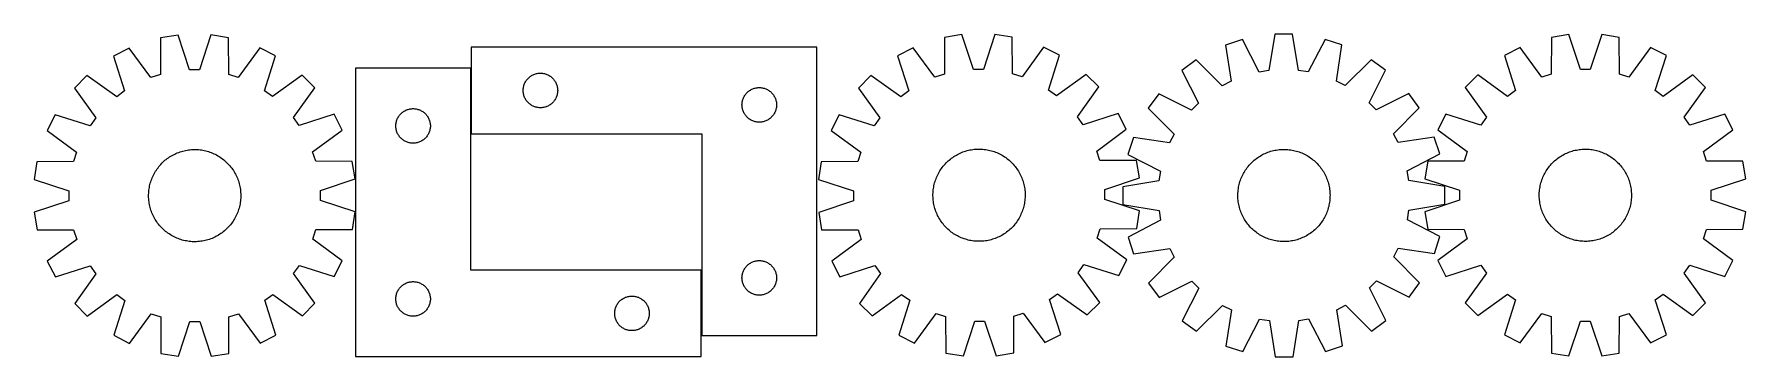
# Model space of a CAD drawing. Header units: millimetres. Extents: x 7 to 1493, y 7 to 286.
import ezdxf

# ---------------------------------------------------------------- set-up
doc = ezdxf.new("R2010")
doc.units = ezdxf.units.MM
doc.layers.add('CUT', color=7, linetype='CONTINUOUS', true_color=0x000000)

msp = doc.modelspace()

# ---------------------------------------------------------------- linework, layer by layer
at = {"layer": 'CUT'}
for p, q in [((116.743728, 283.053547), (116.609325, 251.289468)), ((131.937243, 285.479996), (116.743728, 283.053547)), ((141.958265, 255.337769), (131.937243, 285.479996)), ((160.476067, 285.516697), (150.532602, 255.348795)), ((175.675772, 283.129333), (160.476067, 285.516697)), ((175.891871, 251.365705), (175.675772, 283.129333)), ((797.201596, 283.302496), (797.178197, 251.538142)), ((812.386539, 285.782026), (797.201596, 283.302496)), ((822.512835, 255.675002), (812.386539, 285.782026)), ((840.92506, 285.918458), (831.087081, 255.715992)), ((856.133015, 283.584225), (840.92506, 285.918458)), ((856.460113, 251.821546), (856.133015, 283.584225)), ((1084.083835, 286.096683), (1078.989047, 254.743567)), ((1099.469868, 286.119883), (1084.083835, 286.096683)), ((1104.659186, 254.782274), (1099.469868, 286.119883)), ((1324.172695, 283.400659), (1323.998845, 251.636772)), ((1339.369212, 285.808237), (1324.172695, 283.400659)), ((1349.352793, 255.653588), (1339.369212, 285.808237)), ((1367.908059, 285.809495), (1357.927137, 255.653966)), ((1383.104788, 283.403257), (1367.908059, 285.809495)), ((1383.281439, 251.639385), (1383.104788, 283.403257)), ((89.613035, 274.199661), (75.912957, 267.196917)), ((108.458054, 248.629366), (89.613035, 274.199661)), ((202.829148, 274.345255), (184.049957, 248.726576)), ((216.54719, 267.37777), (202.829148, 274.345255)), ((686.518243, 274.905097), (386.518243, 274.905097)), ((386.518243, 274.905097), (386.518243, 199.905097)), ((686.518243, 24.905097), (686.518243, 274.905097)), ((770.102009, 274.353854), (756.426487, 267.303276)), ((789.036271, 248.84957), (770.102009, 274.353854)), ((883.316922, 274.895091), (864.627372, 249.210943)), ((897.059229, 267.975587), (883.316922, 274.895091)), ((887.555111, 237.666406), (897.059229, 267.975587)), ((1055.903112, 281.589725), (1041.277294, 276.813115)), ((1041.277294, 276.813115), (1046.120509, 245.420153)), ((1070.5223, 253.389475), (1055.903112, 281.589725)), ((1127.664055, 281.697932), (1113.129978, 253.453723)), ((1142.304211, 276.965452), (1127.664055, 281.697932)), ((1137.555692, 245.558027), (1142.304211, 276.965452)), ((1297.031027, 274.580473), (1283.322264, 267.594748)), ((1283.322264, 267.594748), (1292.972503, 237.331774)), ((1315.844276, 248.986794), (1297.031027, 274.580473)), ((1410.247234, 274.585464), (1391.436241, 248.990127)), ((1423.956613, 267.600948), (1410.247234, 274.585464)), ((1414.309042, 237.337123), (1423.956613, 267.600948)), ((75.912957, 267.196917), (85.600773, 236.94595)), ((150.532602, 255.348795), (141.958265, 255.337769)), ((206.937211, 237.101987), (216.54719, 267.37777)), ((385.985656, 256.629945), (285.985656, 256.629945)), ((285.985656, 256.629945), (285.985656, 6.629945)), ((385.985656, 81.629945), (385.985656, 256.629945)), ((756.426487, 267.303276), (766.219958, 237.086349)), ((831.087081, 255.715992), (822.512835, 255.675002)), ((1015.86856, 263.818421), (1003.434635, 254.755968)), ((1003.434635, 254.755968), (1017.741765, 226.396123)), ((1038.486591, 241.515967), (1015.86856, 263.818421)), ((1078.989047, 254.743567), (1070.5223, 253.389475)), ((1113.129978, 253.453723), (1104.659186, 254.782274)), ((1167.752018, 264.047443), (1145.201349, 241.676881)), ((1165.991679, 226.619667), (1180.213217, 255.02253)), ((1180.213217, 255.02253), (1167.752018, 264.047443)), ((1357.927137, 255.653966), (1349.352793, 255.653588)), ((52.846136, 250.392525), (41.980555, 239.498963)), ((41.980555, 239.498963), (60.542278, 213.722284)), ((78.67047, 231.897161), (52.846136, 250.392525)), ((116.609325, 251.289468), (108.458054, 248.629366)), ((184.049957, 248.726576), (175.891871, 251.365705)), ((239.657156, 250.632761), (213.880477, 232.071039)), ((232.055354, 213.942847), (250.550719, 239.767181)), ((250.550719, 239.767181), (239.657156, 250.632761)), ((431.518243, 237.405097), (431.538132, 238.177278)), ((431.538132, 238.177278), (431.597745, 238.947412)), ((431.597745, 238.947412), (431.696925, 239.713456)), ((431.696925, 239.713456), (431.835408, 240.473378)), ((431.835408, 240.473378), (432.012828, 241.225164)), ((432.012828, 241.225164), (432.228713, 241.966819)), ((432.228713, 241.966819), (432.482491, 242.696378)), ((432.482491, 242.696378), (432.77349, 243.411906)), ((432.77349, 243.411906), (433.100937, 244.111504)), ((433.100937, 244.111504), (433.463965, 244.793318)), ((433.463965, 244.793318), (433.86161, 245.45554)), ((433.86161, 245.45554), (434.292818, 246.096413)), ((434.292818, 246.096413), (434.756446, 246.714239)), ((434.756446, 246.714239), (435.251265, 247.307379)), ((435.251265, 247.307379), (435.775961, 247.874259)), ((435.775961, 247.874259), (436.329143, 248.413377)), ((436.329143, 248.413377), (436.909346, 248.923304)), ((436.909346, 248.923304), (437.515029, 249.402686)), ((437.515029, 249.402686), (438.144588, 249.850252)), ((438.144588, 249.850252), (438.796351, 250.264816)), ((438.796351, 250.264816), (439.468592, 250.645279)), ((439.468592, 250.645279), (440.159528, 250.990631)), ((440.159528, 250.990631), (440.867325, 251.299956)), ((440.867325, 251.299956), (441.590108, 251.572435)), ((441.590108, 251.572435), (442.325959, 251.807345)), ((442.325959, 251.807345), (443.072927, 252.004063)), ((443.072927, 252.004063), (443.829032, 252.162066)), ((443.829032, 252.162066), (444.592268, 252.280937)), ((444.592268, 252.280937), (445.360612, 252.36036)), ((445.360612, 252.36036), (446.132025, 252.400124)), ((446.132025, 252.400124), (446.904462, 252.400124)), ((446.904462, 252.400124), (447.675875, 252.36036)), ((447.675875, 252.36036), (448.444219, 252.280937)), ((448.444219, 252.280937), (449.207455, 252.162066)), ((449.207455, 252.162066), (449.96356, 252.004063)), ((449.96356, 252.004063), (450.710528, 251.807345)), ((450.710528, 251.807345), (451.446379, 251.572435)), ((451.446379, 251.572435), (452.169162, 251.299956)), ((452.169162, 251.299956), (452.876959, 250.990631)), ((452.876959, 250.990631), (453.567895, 250.645279)), ((453.567895, 250.645279), (454.240136, 250.264816)), ((454.240136, 250.264816), (454.891899, 249.850252)), ((454.891899, 249.850252), (455.521458, 249.402686)), ((455.521458, 249.402686), (456.127141, 248.923304)), ((456.127141, 248.923304), (456.707344, 248.413377)), ((456.707344, 248.413377), (457.260526, 247.874259)), ((457.260526, 247.874259), (457.785222, 247.307379)), ((457.785222, 247.307379), (458.280041, 246.714239)), ((458.280041, 246.714239), (458.743669, 246.096413)), ((458.743669, 246.096413), (459.174877, 245.45554)), ((459.174877, 245.45554), (459.572522, 244.793318)), ((459.572522, 244.793318), (459.93555, 244.111504)), ((459.93555, 244.111504), (460.262997, 243.411906)), ((460.262997, 243.411906), (460.553996, 242.696378)), ((460.553996, 242.696378), (460.807774, 241.966819)), ((460.807774, 241.966819), (461.023659, 241.225164)), ((461.023659, 241.225164), (461.201079, 240.473378)), ((461.201079, 240.473378), (461.339562, 239.713456)), ((461.339562, 239.713456), (461.438742, 238.947412)), ((461.438742, 238.947412), (461.498355, 238.177278)), ((461.498355, 238.177278), (461.518243, 237.405097)), ((628.144588, 237.350252), (628.796351, 237.764816)), ((628.796351, 237.764816), (629.468592, 238.145279)), ((629.468592, 238.145279), (630.159528, 238.490631)), ((630.159528, 238.490631), (630.867325, 238.799956)), ((630.867325, 238.799956), (631.590108, 239.072435)), ((631.590108, 239.072435), (632.325959, 239.307345)), ((632.325959, 239.307345), (633.072927, 239.504063)), ((633.072927, 239.504063), (633.829032, 239.662066)), ((633.829032, 239.662066), (634.592268, 239.780937)), ((634.592268, 239.780937), (635.360612, 239.86036)), ((635.360612, 239.86036), (636.132025, 239.900124)), ((636.132025, 239.900124), (636.904462, 239.900124)), ((636.904462, 239.900124), (637.675875, 239.86036)), ((637.675875, 239.86036), (638.444219, 239.780937)), ((638.444219, 239.780937), (639.207455, 239.662066)), ((639.207455, 239.662066), (639.96356, 239.504063)), ((639.96356, 239.504063), (640.710528, 239.307345)), ((640.710528, 239.307345), (641.446379, 239.072435)), ((641.446379, 239.072435), (642.169162, 238.799956)), ((642.169162, 238.799956), (642.876959, 238.490631)), ((642.876959, 238.490631), (643.567895, 238.145279)), ((643.567895, 238.145279), (644.240136, 237.764816)), ((644.240136, 237.764816), (644.891899, 237.350252)), ((733.418531, 250.418378), (722.591085, 239.486911)), ((722.591085, 239.486911), (741.242774, 213.775255)), ((759.307341, 232.013372), (733.418531, 250.418378)), ((797.178197, 251.538142), (789.036271, 248.84957)), ((864.627372, 249.210943), (856.460113, 251.821546)), ((920.227571, 251.311441), (894.515915, 232.659752)), ((912.754031, 214.595185), (931.159038, 240.483995)), ((931.159038, 240.483995), (920.227571, 251.311441)), ((1046.120509, 245.420153), (1038.486591, 241.515967)), ((1145.201349, 241.676881), (1137.555692, 245.558027)), ((1260.234591, 250.819017), (1249.35549, 239.938957)), ((1249.35549, 239.938957), (1267.885186, 214.139245)), ((1286.035935, 232.291595), (1260.234591, 250.819017)), ((1323.998845, 251.636772), (1315.844276, 248.986794)), ((1391.436241, 248.990127), (1383.281439, 251.639385)), ((1447.045765, 250.827252), (1421.246054, 232.297556)), ((1439.398404, 214.146806), (1457.925825, 239.948151)), ((1457.925825, 239.948151), (1447.045765, 250.827252)), ((85.600773, 236.94595), (78.67047, 231.897161)), ((213.880477, 232.071039), (206.937211, 237.101987)), ((431.538132, 236.632916), (431.518243, 237.405097)), ((431.597745, 235.862782), (431.538132, 236.632916)), ((431.696925, 235.096738), (431.597745, 235.862782)), ((431.835408, 234.336816), (431.696925, 235.096738)), ((432.012828, 233.58503), (431.835408, 234.336816)), ((432.228713, 232.843374), (432.012828, 233.58503)), ((432.482491, 232.113816), (432.228713, 232.843374)), ((432.77349, 231.398288), (432.482491, 232.113816)), ((433.100937, 230.69869), (432.77349, 231.398288)), ((433.463965, 230.016876), (433.100937, 230.69869)), ((433.86161, 229.354654), (433.463965, 230.016876)), ((434.292818, 228.71378), (433.86161, 229.354654)), ((434.756446, 228.095955), (434.292818, 228.71378)), ((435.251265, 227.502815), (434.756446, 228.095955)), ((435.775961, 226.935935), (435.251265, 227.502815)), ((436.329143, 226.396816), (435.775961, 226.935935)), ((436.909346, 225.88689), (436.329143, 226.396816)), ((437.515029, 225.407508), (436.909346, 225.88689)), ((438.144588, 224.959942), (437.515029, 225.407508)), ((438.796351, 224.545378), (438.144588, 224.959942)), ((439.468592, 224.164915), (438.796351, 224.545378)), ((440.159528, 223.819563), (439.468592, 224.164915)), ((440.867325, 223.510237), (440.159528, 223.819563)), ((441.590108, 223.237759), (440.867325, 223.510237)), ((442.325959, 223.002849), (441.590108, 223.237759)), ((443.072927, 222.806131), (442.325959, 223.002849)), ((450.710528, 223.002849), (449.96356, 222.806131)), ((451.446379, 223.237759), (450.710528, 223.002849)), ((452.169162, 223.510237), (451.446379, 223.237759)), ((452.876959, 223.819563), (452.169162, 223.510237)), ((453.567895, 224.164915), (452.876959, 223.819563)), ((454.240136, 224.545378), (453.567895, 224.164915)), ((454.891899, 224.959942), (454.240136, 224.545378)), ((455.521458, 225.407508), (454.891899, 224.959942)), ((456.127141, 225.88689), (455.521458, 225.407508)), ((456.707344, 226.396816), (456.127141, 225.88689)), ((457.260526, 226.935935), (456.707344, 226.396816)), ((457.785222, 227.502815), (457.260526, 226.935935)), ((458.280041, 228.095955), (457.785222, 227.502815)), ((458.743669, 228.71378), (458.280041, 228.095955)), ((459.174877, 229.354654), (458.743669, 228.71378)), ((459.572522, 230.016876), (459.174877, 229.354654)), ((459.93555, 230.69869), (459.572522, 230.016876)), ((460.262997, 231.398288), (459.93555, 230.69869)), ((460.553996, 232.113816), (460.262997, 231.398288)), ((460.807774, 232.843374), (460.553996, 232.113816)), ((461.023659, 233.58503), (460.807774, 232.843374)), ((461.201079, 234.336816), (461.023659, 233.58503)), ((461.339562, 235.096738), (461.201079, 234.336816)), ((461.438742, 235.862782), (461.339562, 235.096738)), ((461.498355, 236.632916), (461.438742, 235.862782)), ((461.518243, 237.405097), (461.498355, 236.632916)), ((621.518243, 224.905097), (621.538132, 225.677278)), ((621.538132, 224.132916), (621.518243, 224.905097)), ((621.538132, 225.677278), (621.597745, 226.447412)), ((621.597745, 223.362782), (621.538132, 224.132916)), ((621.597745, 226.447412), (621.696925, 227.213456)), ((621.696925, 222.596738), (621.597745, 223.362782)), ((621.696925, 227.213456), (621.835408, 227.973378)), ((621.835408, 227.973378), (622.012828, 228.725164)), ((622.012828, 228.725164), (622.228713, 229.466819)), ((622.228713, 229.466819), (622.482491, 230.196378)), ((622.482491, 230.196378), (622.77349, 230.911906)), ((622.77349, 230.911906), (623.100937, 231.611504)), ((623.100937, 231.611504), (623.463965, 232.293318)), ((623.463965, 232.293318), (623.86161, 232.95554)), ((623.86161, 232.95554), (624.292818, 233.596413)), ((624.292818, 233.596413), (624.756446, 234.214239)), ((624.756446, 234.214239), (625.251265, 234.807379)), ((625.251265, 234.807379), (625.775961, 235.374259)), ((625.775961, 235.374259), (626.329143, 235.913377)), ((626.329143, 235.913377), (626.909346, 236.423304)), ((626.909346, 236.423304), (627.515029, 236.902686)), ((627.515029, 236.902686), (628.144588, 237.350252)), ((644.891899, 237.350252), (645.521458, 236.902686)), ((645.521458, 236.902686), (646.127141, 236.423304)), ((646.127141, 236.423304), (646.707344, 235.913377)), ((646.707344, 235.913377), (647.260526, 235.374259)), ((647.260526, 235.374259), (647.785222, 234.807379)), ((647.785222, 234.807379), (648.280041, 234.214239)), ((648.280041, 234.214239), (648.743669, 233.596413)), ((648.743669, 233.596413), (649.174877, 232.95554)), ((649.174877, 232.95554), (649.572522, 232.293318)), ((649.572522, 232.293318), (649.93555, 231.611504)), ((649.93555, 231.611504), (650.262997, 230.911906)), ((650.262997, 230.911906), (650.553996, 230.196378)), ((650.553996, 230.196378), (650.807774, 229.466819)), ((650.807774, 229.466819), (651.023659, 228.725164)), ((651.023659, 228.725164), (651.201079, 227.973378)), ((651.201079, 227.973378), (651.339562, 227.213456)), ((651.339562, 227.213456), (651.438742, 226.447412)), ((651.438742, 223.362782), (651.339562, 222.596738)), ((651.438742, 226.447412), (651.498355, 225.677278)), ((651.498355, 224.132916), (651.438742, 223.362782)), ((651.498355, 225.677278), (651.518243, 224.905097)), ((651.518243, 224.905097), (651.498355, 224.132916)), ((766.219958, 237.086349), (759.307341, 232.013372)), ((894.515915, 232.659752), (887.555111, 237.666406)), ((983.285075, 234.545549), (974.260161, 222.08435)), ((1011.687937, 220.324011), (983.285075, 234.545549)), ((1017.741765, 226.396123), (1011.687937, 220.324011)), ((1172.063791, 220.565839), (1165.991679, 226.619667)), ((1200.423636, 234.872969), (1172.063791, 220.565839)), ((1209.486088, 222.439044), (1200.423636, 234.872969)), ((1292.972503, 237.331774), (1286.035935, 232.291595)), ((1421.246054, 232.297556), (1414.309042, 237.337123)), ((25.235547, 216.388997), (18.268061, 202.670955)), ((55.51133, 206.779018), (25.235547, 216.388997)), ((60.542278, 213.722284), (55.51133, 206.779018)), ((237.104143, 207.012544), (232.055354, 213.942847)), ((267.35511, 216.700359), (237.104143, 207.012544)), ((274.357854, 203.000282), (267.35511, 216.700359)), ((321.005545, 207.402126), (321.065158, 208.17226)), ((321.065158, 208.17226), (321.164337, 208.938303)), ((321.164337, 208.938303), (321.302821, 209.698226)), ((321.302821, 209.698226), (321.48024, 210.450011)), ((321.48024, 210.450011), (321.696125, 211.191667)), ((321.696125, 211.191667), (321.949904, 211.921226)), ((321.949904, 211.921226), (322.240902, 212.636753)), ((322.240902, 212.636753), (322.56835, 213.336351)), ((322.56835, 213.336351), (322.931377, 214.018166)), ((322.931377, 214.018166), (323.329022, 214.680387)), ((323.329022, 214.680387), (323.760231, 215.321261)), ((323.760231, 215.321261), (324.223859, 215.939087)), ((324.223859, 215.939087), (324.718677, 216.532226)), ((324.718677, 216.532226), (325.243373, 217.099107)), ((325.243373, 217.099107), (325.796556, 217.638225)), ((325.796556, 217.638225), (326.376758, 218.148151)), ((326.376758, 218.148151), (326.982442, 218.627533)), ((326.982442, 218.627533), (327.612, 219.0751)), ((327.612, 219.0751), (328.263764, 219.489664)), ((328.263764, 219.489664), (328.936005, 219.870127)), ((328.936005, 219.870127), (329.62694, 220.215479)), ((329.62694, 220.215479), (330.334737, 220.524804)), ((330.334737, 220.524804), (331.05752, 220.797283)), ((331.05752, 220.797283), (331.793371, 221.032193)), ((331.793371, 221.032193), (332.54034, 221.22891)), ((332.54034, 221.22891), (333.296444, 221.386914)), ((333.296444, 221.386914), (334.059681, 221.505785)), ((334.059681, 221.505785), (334.828024, 221.585207)), ((334.828024, 221.585207), (335.599437, 221.624972)), ((335.599437, 221.624972), (336.371875, 221.624972)), ((336.371875, 221.624972), (337.143288, 221.585207)), ((337.143288, 221.585207), (337.911631, 221.505785)), ((337.911631, 221.505785), (338.674867, 221.386914)), ((338.674867, 221.386914), (339.430972, 221.22891)), ((339.430972, 221.22891), (340.17794, 221.032193)), ((340.17794, 221.032193), (340.913792, 220.797283)), ((340.913792, 220.797283), (341.636574, 220.524804)), ((341.636574, 220.524804), (342.344372, 220.215479)), ((342.344372, 220.215479), (343.035307, 219.870127)), ((343.035307, 219.870127), (343.707548, 219.489664)), ((343.707548, 219.489664), (344.359312, 219.0751)), ((344.359312, 219.0751), (344.98887, 218.627533)), ((344.98887, 218.627533), (345.594554, 218.148151)), ((345.594554, 218.148151), (346.174756, 217.638225)), ((346.174756, 217.638225), (346.727939, 217.099107)), ((346.727939, 217.099107), (347.252635, 216.532226)), ((347.252635, 216.532226), (347.747453, 215.939087)), ((347.747453, 215.939087), (348.211081, 215.321261)), ((348.211081, 215.321261), (348.642289, 214.680387)), ((348.642289, 214.680387), (349.039934, 214.018166)), ((349.039934, 214.018166), (349.402962, 213.336351)), ((349.402962, 213.336351), (349.730409, 212.636753)), ((349.730409, 212.636753), (350.021408, 211.921226)), ((350.021408, 211.921226), (350.275187, 211.191667)), ((350.275187, 211.191667), (350.491072, 210.450011)), ((350.491072, 210.450011), (350.668491, 209.698226)), ((350.668491, 209.698226), (350.806974, 208.938303)), ((350.806974, 208.938303), (350.906154, 208.17226)), ((350.906154, 208.17226), (350.965767, 207.402126)), ((443.829032, 222.648128), (443.072927, 222.806131)), ((444.592268, 222.529257), (443.829032, 222.648128)), ((445.360612, 222.449834), (444.592268, 222.529257)), ((446.132025, 222.41007), (445.360612, 222.449834)), ((446.904462, 222.41007), (446.132025, 222.41007)), ((447.675875, 222.449834), (446.904462, 222.41007)), ((448.444219, 222.529257), (447.675875, 222.449834)), ((449.207455, 222.648128), (448.444219, 222.529257)), ((449.96356, 222.806131), (449.207455, 222.648128)), ((621.835408, 221.836816), (621.696925, 222.596738)), ((622.012828, 221.08503), (621.835408, 221.836816)), ((622.228713, 220.343374), (622.012828, 221.08503)), ((622.482491, 219.613816), (622.228713, 220.343374)), ((622.77349, 218.898288), (622.482491, 219.613816)), ((623.100937, 218.19869), (622.77349, 218.898288)), ((623.463965, 217.516876), (623.100937, 218.19869)), ((623.86161, 216.854654), (623.463965, 217.516876)), ((624.292818, 216.21378), (623.86161, 216.854654)), ((624.756446, 215.595955), (624.292818, 216.21378)), ((625.251265, 215.002815), (624.756446, 215.595955)), ((625.775961, 214.435935), (625.251265, 215.002815)), ((626.329143, 213.896816), (625.775961, 214.435935)), ((626.909346, 213.38689), (626.329143, 213.896816)), ((627.515029, 212.907508), (626.909346, 213.38689)), ((628.144588, 212.459942), (627.515029, 212.907508)), ((628.796351, 212.045378), (628.144588, 212.459942)), ((629.468592, 211.664915), (628.796351, 212.045378)), ((630.159528, 211.319563), (629.468592, 211.664915)), ((630.867325, 211.010237), (630.159528, 211.319563)), ((631.590108, 210.737759), (630.867325, 211.010237)), ((632.325959, 210.502849), (631.590108, 210.737759)), ((633.072927, 210.306131), (632.325959, 210.502849)), ((633.829032, 210.148128), (633.072927, 210.306131)), ((634.592268, 210.029257), (633.829032, 210.148128)), ((635.360612, 209.949834), (634.592268, 210.029257)), ((636.132025, 209.91007), (635.360612, 209.949834)), ((636.904462, 209.91007), (636.132025, 209.91007)), ((637.675875, 209.949834), (636.904462, 209.91007)), ((638.444219, 210.029257), (637.675875, 209.949834)), ((639.207455, 210.148128), (638.444219, 210.029257)), ((639.96356, 210.306131), (639.207455, 210.148128)), ((640.710528, 210.502849), (639.96356, 210.306131)), ((641.446379, 210.737759), (640.710528, 210.502849)), ((642.169162, 211.010237), (641.446379, 210.737759)), ((642.876959, 211.319563), (642.169162, 211.010237)), ((643.567895, 211.664915), (642.876959, 211.319563)), ((644.240136, 212.045378), (643.567895, 211.664915)), ((644.891899, 212.459942), (644.240136, 212.045378)), ((645.521458, 212.907508), (644.891899, 212.459942)), ((646.127141, 213.38689), (645.521458, 212.907508)), ((646.707344, 213.896816), (646.127141, 213.38689)), ((647.260526, 214.435935), (646.707344, 213.896816)), ((647.785222, 215.002815), (647.260526, 214.435935)), ((648.280041, 215.595955), (647.785222, 215.002815)), ((648.743669, 216.21378), (648.280041, 215.595955)), ((649.174877, 216.854654), (648.743669, 216.21378)), ((649.572522, 217.516876), (649.174877, 216.854654)), ((649.93555, 218.19869), (649.572522, 217.516876)), ((650.262997, 218.898288), (649.93555, 218.19869)), ((650.553996, 219.613816), (650.262997, 218.898288)), ((650.807774, 220.343374), (650.553996, 219.613816)), ((651.023659, 221.08503), (650.807774, 220.343374)), ((651.201079, 221.836816), (651.023659, 221.08503)), ((651.339562, 222.596738), (651.201079, 221.836816)), ((705.926939, 216.31857), (699.007435, 202.576262)), ((736.23612, 206.814451), (705.926939, 216.31857)), ((741.242774, 213.775255), (736.23612, 206.814451)), ((917.827008, 207.682568), (912.754031, 214.595185)), ((948.043935, 217.476039), (917.827008, 207.682568)), ((955.094513, 203.800517), (948.043935, 217.476039)), ((974.260161, 222.08435), (996.630724, 199.533681)), ((1187.183635, 199.821013), (1209.486088, 222.439044)), ((1232.581794, 216.849805), (1225.597277, 203.140425)), ((1262.845619, 207.202233), (1232.581794, 216.849805)), ((1267.885186, 214.139245), (1262.845619, 207.202233)), ((1444.438582, 207.210239), (1439.398404, 214.146806)), ((1474.701557, 216.860478), (1444.438582, 207.210239)), ((1481.687282, 203.151715), (1474.701557, 216.860478)), ((18.268061, 202.670955), (43.886741, 183.891764)), ((248.787559, 184.155263), (274.357854, 203.000282)), ((320.985656, 206.629945), (321.005545, 207.402126)), ((321.005545, 205.857763), (320.985656, 206.629945)), ((321.065158, 205.08763), (321.005545, 205.857763)), ((321.164337, 204.321586), (321.065158, 205.08763)), ((321.302821, 203.561664), (321.164337, 204.321586)), ((321.48024, 202.809878), (321.302821, 203.561664)), ((321.696125, 202.068222), (321.48024, 202.809878)), ((321.949904, 201.338663), (321.696125, 202.068222)), ((322.240902, 200.623136), (321.949904, 201.338663)), ((322.56835, 199.923538), (322.240902, 200.623136)), ((322.931377, 199.241724), (322.56835, 199.923538)), ((323.329022, 198.579502), (322.931377, 199.241724)), ((323.760231, 197.938628), (323.329022, 198.579502)), ((324.223859, 197.320802), (323.760231, 197.938628)), ((324.718677, 196.727663), (324.223859, 197.320802)), ((325.243373, 196.160782), (324.718677, 196.727663)), ((325.796556, 195.621664), (325.243373, 196.160782)), ((326.376758, 195.111738), (325.796556, 195.621664)), ((326.982442, 194.632356), (326.376758, 195.111738)), ((327.612, 194.184789), (326.982442, 194.632356)), ((328.263764, 193.770225), (327.612, 194.184789)), ((328.936005, 193.389763), (328.263764, 193.770225)), ((329.62694, 193.044411), (328.936005, 193.389763)), ((343.035307, 193.389763), (342.344372, 193.044411)), ((343.707548, 193.770225), (343.035307, 193.389763)), ((344.359312, 194.184789), (343.707548, 193.770225)), ((344.98887, 194.632356), (344.359312, 194.184789)), ((345.594554, 195.111738), (344.98887, 194.632356)), ((346.174756, 195.621664), (345.594554, 195.111738)), ((346.727939, 196.160782), (346.174756, 195.621664)), ((347.252635, 196.727663), (346.727939, 196.160782)), ((347.747453, 197.320802), (347.252635, 196.727663)), ((348.211081, 197.938628), (347.747453, 197.320802)), ((348.642289, 198.579502), (348.211081, 197.938628)), ((349.039934, 199.241724), (348.642289, 198.579502)), ((349.402962, 199.923538), (349.039934, 199.241724)), ((349.730409, 200.623136), (349.402962, 199.923538)), ((350.021408, 201.338663), (349.730409, 200.623136)), ((350.275187, 202.068222), (350.021408, 201.338663)), ((350.491072, 202.809878), (350.275187, 202.068222)), ((350.668491, 203.561664), (350.491072, 202.809878)), ((350.806974, 204.321586), (350.668491, 203.561664)), ((350.906154, 205.08763), (350.806974, 204.321586)), ((350.965767, 205.857763), (350.906154, 205.08763)), ((350.965767, 207.402126), (350.985656, 206.629945)), ((350.985656, 206.629945), (350.965767, 205.857763)), ((386.518243, 199.905097), (586.518243, 199.905097)), ((586.518243, 199.905097), (586.518243, 24.905097)), ((699.007435, 202.576262), (724.691584, 183.886713)), ((929.59023, 184.866255), (955.094513, 203.800517)), ((961.342153, 196.636543), (956.609672, 181.996387)), ((992.749577, 191.888024), (961.342153, 196.636543)), ((996.630724, 199.533681), (992.749577, 191.888024)), ((1191.087821, 192.187095), (1187.183635, 199.821013)), ((1222.480782, 197.03031), (1191.087821, 192.187095)), ((1227.257393, 182.404492), (1222.480782, 197.03031)), ((1225.597277, 203.140425), (1251.192615, 184.329433)), ((1456.093603, 184.338466), (1481.687282, 203.151715)), ((43.886741, 183.891764), (41.247612, 175.733677)), ((121.581621, 177.608367), (122.579555, 178.371999)), ((122.579555, 178.371999), (123.600984, 179.103909)), ((123.600984, 179.103909), (124.644897, 179.803373)), ((124.644897, 179.803373), (125.710267, 180.469702)), ((125.710267, 180.469702), (126.796041, 181.102239)), ((126.796041, 181.102239), (127.901147, 181.700358)), ((127.901147, 181.700358), (129.024496, 182.26347)), ((129.024496, 182.26347), (130.164978, 182.791019)), ((130.164978, 182.791019), (131.321468, 183.282484)), ((131.321468, 183.282484), (132.492824, 183.73738)), ((132.492824, 183.73738), (133.677891, 184.155259)), ((133.677891, 184.155259), (134.8755, 184.535707)), ((134.8755, 184.535707), (136.084467, 184.87835)), ((136.084467, 184.87835), (137.303601, 185.18285)), ((137.303601, 185.18285), (138.531697, 185.448905)), ((138.531697, 185.448905), (139.767545, 185.676254)), ((139.767545, 185.676254), (141.009924, 185.864671)), ((141.009924, 185.864671), (142.257609, 186.013972)), ((142.257609, 186.013972), (143.509367, 186.124008)), ((143.509367, 186.124008), (144.763964, 186.194671)), ((144.763964, 186.194671), (146.020161, 186.225891)), ((146.020161, 186.225891), (147.27672, 186.217638)), ((147.27672, 186.217638), (148.532399, 186.169919)), ((148.532399, 186.169919), (149.785959, 186.082782)), ((149.785959, 186.082782), (151.036164, 185.956313)), ((151.036164, 185.956313), (152.28178, 185.790637)), ((152.28178, 185.790637), (153.521577, 185.585916)), ((153.521577, 185.585916), (154.754331, 185.342353)), ((154.754331, 185.342353), (155.978827, 185.060189)), ((155.978827, 185.060189), (157.193856, 184.739702)), ((157.193856, 184.739702), (158.398218, 184.381208)), ((158.398218, 184.381208), (159.590726, 183.985061)), ((159.590726, 183.985061), (160.770202, 183.551652)), ((160.770202, 183.551652), (161.935482, 183.081408)), ((161.935482, 183.081408), (163.085416, 182.574794)), ((163.085416, 182.574794), (164.21887, 182.03231)), ((164.21887, 182.03231), (165.334725, 181.454491)), ((165.334725, 181.454491), (166.431879, 180.841907)), ((166.431879, 180.841907), (167.509251, 180.195163)), ((167.509251, 180.195163), (168.565776, 179.514897)), ((168.565776, 179.514897), (169.600412, 178.80178)), ((169.600412, 178.80178), (170.612137, 178.056517)), ((251.447662, 176.003991), (248.787559, 184.155263)), ((330.334737, 192.735085), (329.62694, 193.044411)), ((331.05752, 192.462606), (330.334737, 192.735085)), ((331.793371, 192.227696), (331.05752, 192.462606)), ((332.54034, 192.030979), (331.793371, 192.227696)), ((333.296444, 191.872975), (332.54034, 192.030979)), ((334.059681, 191.754104), (333.296444, 191.872975)), ((334.828024, 191.674682), (334.059681, 191.754104)), ((335.599437, 191.634918), (334.828024, 191.674682)), ((336.371875, 191.634918), (335.599437, 191.634918)), ((337.143288, 191.674682), (336.371875, 191.634918)), ((337.911631, 191.754104), (337.143288, 191.674682)), ((338.674867, 191.872975), (337.911631, 191.754104)), ((339.430972, 192.030979), (338.674867, 191.872975)), ((340.17794, 192.227696), (339.430972, 192.030979)), ((340.913792, 192.462606), (340.17794, 192.227696)), ((341.636574, 192.735085), (340.913792, 192.462606)), ((342.344372, 193.044411), (341.636574, 192.735085)), ((724.691584, 183.886713), (722.08098, 175.719454)), ((802.407947, 177.874867), (803.403207, 178.641982)), ((803.403207, 178.641982), (804.422071, 179.377456)), ((804.422071, 179.377456), (805.463534, 180.080564)), ((805.463534, 180.080564), (806.526569, 180.750613)), ((806.526569, 180.750613), (807.610126, 181.386939)), ((807.610126, 181.386939), (808.713135, 181.988917)), ((808.713135, 181.988917), (809.834509, 182.555951)), ((809.834509, 182.555951), (810.97314, 183.087482)), ((810.97314, 183.087482), (812.127906, 183.582985)), ((812.127906, 183.582985), (813.297665, 184.041972)), ((813.297665, 184.041972), (814.481265, 184.46399)), ((814.481265, 184.46399), (815.677537, 184.848621)), ((815.677537, 184.848621), (816.885299, 185.195487)), ((816.885299, 185.195487), (818.103361, 185.504245)), ((818.103361, 185.504245), (819.330521, 185.77459)), ((819.330521, 185.77459), (820.565566, 186.006256)), ((820.565566, 186.006256), (821.807279, 186.199014)), ((821.807279, 186.199014), (823.054434, 186.352674)), ((823.054434, 186.352674), (824.305801, 186.467084)), ((824.305801, 186.467084), (825.560143, 186.542131)), ((825.560143, 186.542131), (826.816224, 186.577741)), ((826.816224, 186.577741), (828.072803, 186.573879)), ((828.072803, 186.573879), (829.328641, 186.530548)), ((829.328641, 186.530548), (830.582499, 186.447793)), ((830.582499, 186.447793), (831.833138, 186.325693)), ((831.833138, 186.325693), (833.079325, 186.164371)), ((833.079325, 186.164371), (834.31983, 185.963984)), ((834.31983, 185.963984), (835.553428, 185.724731)), ((835.553428, 185.724731), (836.778902, 185.446848)), ((836.778902, 185.446848), (837.995044, 185.130608)), ((837.995044, 185.130608), (839.200651, 184.776325)), ((839.200651, 184.776325), (840.394536, 184.384348)), ((840.394536, 184.384348), (841.575519, 183.955063)), ((841.575519, 183.955063), (842.742436, 183.488895)), ((842.742436, 183.488895), (843.894133, 182.986302)), ((843.894133, 182.986302), (845.029476, 182.447782)), ((845.029476, 182.447782), (846.147343, 181.873866)), ((846.147343, 181.873866), (847.246632, 181.26512)), ((847.246632, 181.26512), (848.326257, 180.622145)), ((848.326257, 180.622145), (849.385152, 179.945575)), ((849.385152, 179.945575), (850.422274, 179.236079)), ((850.422274, 179.236079), (851.436598, 178.494355)), ((851.436598, 178.494355), (852.427124, 177.721137)), ((932.278802, 176.724329), (929.59023, 184.866255)), ((956.609672, 181.996387), (984.853881, 167.46231)), ((1067.176539, 177.695269), (1068.174304, 178.459123)), ((1068.174304, 178.459123), (1069.19557, 179.191259)), ((1069.19557, 179.191259), (1070.239329, 179.890955)), ((1070.239329, 179.890955), (1071.30455, 180.55752)), ((1071.30455, 180.55752), (1072.390184, 181.190298)), ((1072.390184, 181.190298), (1073.495157, 181.788662)), ((1073.495157, 181.788662), (1074.618381, 182.352023)), ((1074.618381, 182.352023), (1075.758746, 182.879825)), ((1075.758746, 182.879825), (1076.915127, 183.371547)), ((1076.915127, 183.371547), (1078.086382, 183.826703)), ((1078.086382, 183.826703), (1079.271357, 184.244845)), ((1079.271357, 184.244845), (1080.46888, 184.625559)), ((1080.46888, 184.625559), (1081.677772, 184.96847)), ((1081.677772, 184.96847), (1082.896838, 185.27324)), ((1082.896838, 185.27324), (1084.124876, 185.539568)), ((1084.124876, 185.539568), (1085.360673, 185.767191)), ((1085.360673, 185.767191), (1086.60301, 185.955884)), ((1086.60301, 185.955884), (1087.850661, 186.105461)), ((1087.850661, 186.105461), (1089.102395, 186.215775)), ((1089.102395, 186.215775), (1090.356976, 186.286716)), ((1090.356976, 186.286716), (1091.613167, 186.318215)), ((1091.613167, 186.318215), (1092.869727, 186.310241)), ((1092.869727, 186.310241), (1094.125416, 186.262801)), ((1094.125416, 186.262801), (1095.378996, 186.175942)), ((1095.378996, 186.175942), (1096.629229, 186.049751)), ((1096.629229, 186.049751), (1097.874882, 185.88435)), ((1097.874882, 185.88435), (1099.114724, 185.679905)), ((1099.114724, 185.679905), (1100.347533, 185.436616)), ((1100.347533, 185.436616), (1101.572091, 185.154724)), ((1101.572091, 185.154724), (1102.787191, 184.834506)), ((1102.787191, 184.834506), (1103.991633, 184.476279)), ((1103.991633, 184.476279), (1105.184228, 184.080397)), ((1105.184228, 184.080397), (1106.3638, 183.647249)), ((1106.3638, 183.647249), (1107.529185, 183.177264)), ((1107.529185, 183.177264), (1108.679231, 182.670906)), ((1108.679231, 182.670906), (1109.812806, 182.128673)), ((1109.812806, 182.128673), (1110.928789, 181.551101)), ((1110.928789, 181.551101), (1112.026079, 180.938761)), ((1112.026079, 180.938761), (1113.103594, 180.292256)), ((1113.103594, 180.292256), (1114.16027, 179.612224)), ((1114.16027, 179.612224), (1115.195064, 178.899337)), ((1115.195064, 178.899337), (1116.206955, 178.154298)), ((1199.057143, 167.785304), (1227.257393, 182.404492)), ((1251.192615, 184.329433), (1248.543357, 176.174631)), ((1328.879632, 177.949552), (1329.878514, 178.711944)), ((1329.878514, 178.711944), (1330.90085, 179.442585)), ((1330.90085, 179.442585), (1331.945632, 180.140752)), ((1331.945632, 180.140752), (1333.011828, 180.805758)), ((1333.011828, 180.805758), (1334.098387, 181.436945)), ((1334.098387, 181.436945), (1335.204235, 182.033692)), ((1335.204235, 182.033692), (1336.328282, 182.595408)), ((1336.328282, 182.595408), (1337.469419, 183.12154)), ((1337.469419, 183.12154), (1338.626518, 183.611568)), ((1338.626518, 183.611568), (1339.798438, 184.06501)), ((1339.798438, 184.06501), (1340.984024, 184.481416)), ((1340.984024, 184.481416), (1342.182104, 184.860377)), ((1342.182104, 184.860377), (1343.391496, 185.201519)), ((1343.391496, 185.201519), (1344.611007, 185.504504)), ((1344.611007, 185.504504), (1345.839433, 185.769034)), ((1345.839433, 185.769034), (1347.075562, 185.994847)), ((1347.075562, 185.994847), (1348.318174, 186.181722)), ((1348.318174, 186.181722), (1349.566043, 186.329473)), ((1349.566043, 186.329473), (1350.817937, 186.437954)), ((1350.817937, 186.437954), (1352.07262, 186.507059)), ((1352.07262, 186.507059), (1353.328856, 186.536719)), ((1353.328856, 186.536719), (1354.585403, 186.526905)), ((1354.585403, 186.526905), (1355.841022, 186.477627)), ((1355.841022, 186.477627), (1357.094473, 186.388934)), ((1357.094473, 186.388934), (1358.34452, 186.260912)), ((1358.34452, 186.260912), (1359.589929, 186.093689)), ((1359.589929, 186.093689), (1360.82947, 185.887429)), ((1360.82947, 185.887429), (1362.061922, 185.642335)), ((1362.061922, 185.642335), (1363.286066, 185.358651)), ((1363.286066, 185.358651), (1364.500696, 185.036655)), ((1364.500696, 185.036655), (1365.704612, 184.676665)), ((1365.704612, 184.676665), (1366.896627, 184.279037)), ((1366.896627, 184.279037), (1368.075564, 183.844164)), ((1368.075564, 183.844164), (1369.240259, 183.372473)), ((1369.240259, 183.372473), (1370.389563, 182.864432)), ((1370.389563, 182.864432), (1371.522343, 182.32054)), ((1371.522343, 182.32054), (1372.637479, 181.741336)), ((1372.637479, 181.741336), (1373.733872, 181.12739)), ((1373.733872, 181.12739), (1374.810439, 180.479308)), ((1374.810439, 180.479308), (1375.866118, 179.797731)), ((1375.866118, 179.797731), (1376.899868, 179.08333)), ((1376.899868, 179.08333), (1377.910667, 178.336811)), ((1377.910667, 178.336811), (1378.897519, 177.55891)), ((1458.74358, 176.183897), (1456.093603, 184.338466)), ((9.483984, 175.517579), (7.09662, 160.317874)), ((41.247612, 175.733677), (9.483984, 175.517579)), ((110.038522, 162.927223), (110.581007, 164.060677)), ((110.581007, 164.060677), (111.158826, 165.176532)), ((111.158826, 165.176532), (111.77141, 166.273686)), ((111.77141, 166.273686), (112.418154, 167.351057)), ((112.418154, 167.351057), (113.09842, 168.407582)), ((113.09842, 168.407582), (113.811536, 169.442218)), ((113.811536, 169.442218), (114.5568, 170.453944)), ((114.5568, 170.453944), (115.333474, 171.441762)), ((115.333474, 171.441762), (116.140794, 172.404696)), ((116.140794, 172.404696), (116.977962, 173.341796)), ((116.977962, 173.341796), (117.844151, 174.252138)), ((117.844151, 174.252138), (118.738508, 175.134823)), ((118.738508, 175.134823), (119.660149, 175.98898)), ((119.660149, 175.98898), (120.608166, 176.813766)), ((120.608166, 176.813766), (121.581621, 177.608367)), ((170.612137, 178.056517), (171.599955, 177.279842)), ((171.599955, 177.279842), (172.562889, 176.472523)), ((172.562889, 176.472523), (173.499989, 175.635355)), ((173.499989, 175.635355), (174.410331, 174.769165)), ((174.410331, 174.769165), (175.293016, 173.874808)), ((175.293016, 173.874808), (176.147173, 172.953167)), ((176.147173, 172.953167), (176.971959, 172.005151)), ((176.971959, 172.005151), (177.76656, 171.031695)), ((177.76656, 171.031695), (178.530192, 170.033761)), ((178.530192, 170.033761), (179.262102, 169.012333)), ((179.262102, 169.012333), (179.961566, 167.968419)), ((179.961566, 167.968419), (180.627896, 166.90305)), ((180.627896, 166.90305), (181.260432, 165.817276)), ((181.260432, 165.817276), (181.858551, 164.712169)), ((181.858551, 164.712169), (182.421663, 163.588821)), ((182.421663, 163.588821), (182.949212, 162.448339)), ((283.21174, 175.869588), (251.447662, 176.003991)), ((285.638189, 160.676074), (283.21174, 175.869588)), ((690.318301, 175.392356), (687.984068, 160.184401)), ((722.08098, 175.719454), (690.318301, 175.392356)), ((790.916224, 163.153474), (791.454744, 164.288817)), ((791.454744, 164.288817), (792.02866, 165.406684)), ((792.02866, 165.406684), (792.637406, 166.505972)), ((792.637406, 166.505972), (793.280381, 167.585597)), ((793.280381, 167.585597), (793.956951, 168.644493)), ((793.956951, 168.644493), (794.666447, 169.681615)), ((794.666447, 169.681615), (795.408171, 170.695939)), ((795.408171, 170.695939), (796.181389, 171.686464)), ((796.181389, 171.686464), (796.985338, 172.652214)), ((796.985338, 172.652214), (797.819226, 173.592234)), ((797.819226, 173.592234), (798.682229, 174.505597)), ((798.682229, 174.505597), (799.573496, 175.391402)), ((799.573496, 175.391402), (800.492147, 176.248775)), ((800.492147, 176.248775), (801.437275, 177.076869)), ((801.437275, 177.076869), (802.407947, 177.874867)), ((852.427124, 177.721137), (853.392873, 176.917188)), ((853.392873, 176.917188), (854.332893, 176.0833)), ((854.332893, 176.0833), (855.246257, 175.220297)), ((855.246257, 175.220297), (856.132062, 174.32903)), ((856.132062, 174.32903), (856.989434, 173.41038)), ((856.989434, 173.41038), (857.817528, 172.465251)), ((857.817528, 172.465251), (858.615526, 171.494579)), ((858.615526, 171.494579), (859.382641, 170.499319)), ((859.382641, 170.499319), (860.118116, 169.480455)), ((860.118116, 169.480455), (860.821224, 168.438992)), ((860.821224, 168.438992), (861.491272, 167.375957)), ((861.491272, 167.375957), (862.127599, 166.2924)), ((862.127599, 166.2924), (862.729576, 165.189391)), ((862.729576, 165.189391), (863.29661, 164.068017)), ((863.29661, 164.068017), (863.828142, 162.929386)), ((964.043156, 176.70093), (932.278802, 176.724329)), ((966.522685, 161.515987), (964.043156, 176.70093)), ((984.853881, 167.46231), (983.52533, 158.991518)), ((1055.636699, 163.011564), (1056.178931, 164.145138)), ((1056.178931, 164.145138), (1056.756503, 165.261121)), ((1056.756503, 165.261121), (1057.368843, 166.358411)), ((1057.368843, 166.358411), (1058.015348, 167.435926)), ((1058.015348, 167.435926), (1058.69538, 168.492602)), ((1058.69538, 168.492602), (1059.408267, 169.527396)), ((1059.408267, 169.527396), (1060.153306, 170.539287)), ((1060.153306, 170.539287), (1060.929761, 171.527277)), ((1060.929761, 171.527277), (1061.736867, 172.49039)), ((1061.736867, 172.49039), (1062.573827, 173.427676)), ((1062.573827, 173.427676), (1063.439814, 174.33821)), ((1063.439814, 174.33821), (1064.333975, 175.221094)), ((1064.333975, 175.221094), (1065.255427, 176.075455)), ((1065.255427, 176.075455), (1066.20326, 176.900452)), ((1066.20326, 176.900452), (1067.176539, 177.695269)), ((1116.206955, 178.154298), (1117.194945, 177.377843)), ((1117.194945, 177.377843), (1118.158058, 176.570737)), ((1118.158058, 176.570737), (1119.095344, 175.733777)), ((1119.095344, 175.733777), (1120.005878, 174.86779)), ((1120.005878, 174.86779), (1120.888761, 173.973629)), ((1120.888761, 173.973629), (1121.743123, 173.052177)), ((1121.743123, 173.052177), (1122.568119, 172.104344)), ((1122.568119, 172.104344), (1123.362937, 171.131065)), ((1123.362937, 171.131065), (1124.12679, 170.1333)), ((1124.12679, 170.1333), (1124.858926, 169.112034)), ((1124.858926, 169.112034), (1125.558622, 168.068276)), ((1125.558622, 168.068276), (1126.225188, 167.003054)), ((1126.225188, 167.003054), (1126.857965, 165.917421)), ((1126.857965, 165.917421), (1127.45633, 164.812447)), ((1127.45633, 164.812447), (1128.019691, 163.689223)), ((1128.019691, 163.689223), (1128.547493, 162.548859)), ((1200.411234, 159.318557), (1199.057143, 167.785304)), ((1216.779485, 175.99798), (1214.373246, 160.801251)), ((1248.543357, 176.174631), (1216.779485, 175.99798)), ((1317.31831, 163.282755), (1317.862201, 164.415534)), ((1317.862201, 164.415534), (1318.441406, 165.53067)), ((1318.441406, 165.53067), (1319.055352, 166.627063)), ((1319.055352, 166.627063), (1319.703433, 167.703631)), ((1319.703433, 167.703631), (1320.385011, 168.75931)), ((1320.385011, 168.75931), (1321.099412, 169.793059)), ((1321.099412, 169.793059), (1321.845931, 170.803859)), ((1321.845931, 170.803859), (1322.623832, 171.790711)), ((1322.623832, 171.790711), (1323.432347, 172.752642)), ((1323.432347, 172.752642), (1324.270678, 173.688702)), ((1324.270678, 173.688702), (1325.137997, 174.597967)), ((1325.137997, 174.597967), (1326.03345, 175.479541)), ((1326.03345, 175.479541), (1326.956151, 176.332552)), ((1326.956151, 176.332552), (1327.905191, 177.156161)), ((1327.905191, 177.156161), (1328.879632, 177.949552)), ((1378.897519, 177.55891), (1379.85945, 176.750395)), ((1379.85945, 176.750395), (1380.79551, 175.912064)), ((1380.79551, 175.912064), (1381.704775, 175.044744)), ((1381.704775, 175.044744), (1382.586349, 174.149292)), ((1382.586349, 174.149292), (1383.439361, 173.226591)), ((1383.439361, 173.226591), (1384.262969, 172.277551)), ((1384.262969, 172.277551), (1385.056361, 171.303109)), ((1385.056361, 171.303109), (1385.818753, 170.304228)), ((1385.818753, 170.304228), (1386.549393, 169.281891)), ((1386.549393, 169.281891), (1387.247561, 168.237109)), ((1387.247561, 168.237109), (1387.912566, 167.170913)), ((1387.912566, 167.170913), (1388.543754, 166.084355)), ((1388.543754, 166.084355), (1389.1405, 164.978506)), ((1389.1405, 164.978506), (1389.702216, 163.854459)), ((1389.702216, 163.854459), (1390.228348, 162.713323)), ((1490.507467, 176.010046), (1458.74358, 176.183897)), ((1492.915046, 160.81353), (1490.507467, 176.010046)), ((7.09662, 160.317874), (37.264521, 150.374409)), ((37.264521, 150.374409), (37.275547, 141.800072)), ((106.443397, 148.374206), (106.530534, 149.627766)), ((106.530534, 149.627766), (106.657003, 150.877971)), ((106.657003, 150.877971), (106.82268, 152.123587)), ((106.82268, 152.123587), (107.027401, 153.363383)), ((107.027401, 153.363383), (107.270963, 154.596138)), ((107.270963, 154.596138), (107.553127, 155.820634)), ((107.553127, 155.820634), (107.873614, 157.035663)), ((107.873614, 157.035663), (108.232109, 158.240025)), ((108.232109, 158.240025), (108.628256, 159.432533)), ((108.628256, 159.432533), (109.061665, 160.612009)), ((109.061665, 160.612009), (109.531908, 161.777289)), ((109.531908, 161.777289), (110.038522, 162.927223)), ((182.949212, 162.448339), (183.440677, 161.291849)), ((183.440677, 161.291849), (183.895573, 160.120492)), ((183.895573, 160.120492), (184.313452, 158.935425)), ((184.313452, 158.935425), (184.6939, 157.737817)), ((184.6939, 157.737817), (185.036544, 156.528849)), ((185.036544, 156.528849), (185.341043, 155.309716)), ((185.341043, 155.309716), (185.607098, 154.081619)), ((185.607098, 154.081619), (185.834447, 152.845771)), ((185.834447, 152.845771), (186.022864, 151.603392)), ((186.022864, 151.603392), (186.172165, 150.355708)), ((186.172165, 150.355708), (186.282201, 149.10395)), ((186.282201, 149.10395), (186.352864, 147.849353)), ((255.495962, 150.655051), (285.638189, 160.676074)), ((255.506989, 142.080714), (255.495962, 150.655051)), ((687.984068, 160.184401), (718.186534, 150.346421)), ((718.186534, 150.346421), (718.227524, 141.772175)), ((787.328647, 147.332144), (787.371978, 148.587982)), ((787.371978, 148.587982), (787.454733, 149.841839)), ((787.454733, 149.841839), (787.576833, 151.092478)), ((787.576833, 151.092478), (787.738155, 152.338665)), ((787.738155, 152.338665), (787.938542, 153.57917)), ((787.938542, 153.57917), (788.177795, 154.812768)), ((788.177795, 154.812768), (788.455678, 156.038243)), ((788.455678, 156.038243), (788.771918, 157.254384)), ((788.771918, 157.254384), (789.126201, 158.459992)), ((789.126201, 158.459992), (789.518178, 159.653877)), ((789.518178, 159.653877), (789.947463, 160.83486)), ((789.947463, 160.83486), (790.413632, 162.001776)), ((790.413632, 162.001776), (790.916224, 163.153474)), ((863.828142, 162.929386), (864.323645, 161.77462)), ((864.323645, 161.77462), (864.782632, 160.604861)), ((864.782632, 160.604861), (865.204649, 159.421261)), ((865.204649, 159.421261), (865.589281, 158.22499)), ((865.589281, 158.22499), (865.936147, 157.017227)), ((865.936147, 157.017227), (866.244905, 155.799165)), ((866.244905, 155.799165), (866.51525, 154.572005)), ((866.51525, 154.572005), (866.746916, 153.33696)), ((866.746916, 153.33696), (866.939674, 152.095247)), ((866.939674, 152.095247), (867.093334, 150.848092)), ((867.093334, 150.848092), (867.207743, 149.596725)), ((867.207743, 149.596725), (867.28279, 148.342383)), ((936.415662, 151.389691), (966.522685, 161.515987)), ((936.456652, 142.815445), (936.415662, 151.389691)), ((983.52533, 158.991518), (952.187721, 153.8022)), ((952.187721, 153.8022), (952.210921, 138.416167)), ((1052.044803, 148.457749), (1052.131662, 149.711329)), ((1052.131662, 149.711329), (1052.257853, 150.961562)), ((1052.257853, 150.961562), (1052.423254, 152.207214)), ((1052.423254, 152.207214), (1052.627699, 153.447056)), ((1052.627699, 153.447056), (1052.870988, 154.679865)), ((1052.870988, 154.679865), (1053.152881, 155.904423)), ((1053.152881, 155.904423), (1053.473098, 157.119523)), ((1053.473098, 157.119523), (1053.831325, 158.323965)), ((1053.831325, 158.323965), (1054.227208, 159.516561)), ((1054.227208, 159.516561), (1054.660355, 160.696133)), ((1054.660355, 160.696133), (1055.13034, 161.861517)), ((1055.13034, 161.861517), (1055.636699, 163.011564)), ((1128.547493, 162.548859), (1129.039214, 161.392478)), ((1129.039214, 161.392478), (1129.494371, 160.221222)), ((1129.494371, 160.221222), (1129.912512, 159.036248)), ((1129.912512, 159.036248), (1130.293227, 157.838724)), ((1130.293227, 157.838724), (1130.636138, 156.629832)), ((1130.636138, 156.629832), (1130.940908, 155.410766)), ((1130.940908, 155.410766), (1131.207236, 154.182729)), ((1131.207236, 154.182729), (1131.434858, 152.946931)), ((1131.434858, 152.946931), (1131.623551, 151.704594)), ((1131.623551, 151.704594), (1131.773129, 150.456943)), ((1131.773129, 150.456943), (1131.883443, 149.205209)), ((1131.883443, 149.205209), (1131.954384, 147.950628)), ((1231.76435, 154.223769), (1200.411234, 159.318557)), ((1214.373246, 160.801251), (1244.528775, 150.820328)), ((1231.787551, 138.837736), (1231.76435, 154.223769)), ((1244.528775, 150.820328), (1244.529153, 142.245985)), ((1313.655836, 147.478594), (1313.705114, 148.734213)), ((1313.705114, 148.734213), (1313.793808, 149.987665)), ((1313.793808, 149.987665), (1313.92183, 151.237711)), ((1313.92183, 151.237711), (1314.089053, 152.48312)), ((1314.089053, 152.48312), (1314.295313, 153.722662)), ((1314.295313, 153.722662), (1314.540406, 154.955113)), ((1314.540406, 154.955113), (1314.824091, 156.179258)), ((1314.824091, 156.179258), (1315.146087, 157.393888)), ((1315.146087, 157.393888), (1315.506076, 158.597804)), ((1315.506076, 158.597804), (1315.903704, 159.789818)), ((1315.903704, 159.789818), (1316.338578, 160.968755)), ((1316.338578, 160.968755), (1316.810268, 162.13345)), ((1316.810268, 162.13345), (1317.31831, 163.282755)), ((1390.228348, 162.713323), (1390.718377, 161.556224)), ((1390.718377, 161.556224), (1391.171818, 160.384303)), ((1391.171818, 160.384303), (1391.588225, 159.198718)), ((1391.588225, 159.198718), (1391.967186, 158.000638)), ((1391.967186, 158.000638), (1392.308327, 156.791246)), ((1392.308327, 156.791246), (1392.611312, 155.571735)), ((1392.611312, 155.571735), (1392.875842, 154.343309)), ((1392.875842, 154.343309), (1393.101656, 153.10718)), ((1393.101656, 153.10718), (1393.28853, 151.864568)), ((1393.28853, 151.864568), (1393.436281, 150.616699)), ((1393.436281, 150.616699), (1393.544762, 149.364805)), ((1393.544762, 149.364805), (1393.613867, 148.110121)), ((1462.760397, 150.829949), (1492.915046, 160.81353)), ((1462.760775, 142.255605), (1462.760397, 150.829949)), ((37.275547, 141.800072), (7.13332, 131.77905)), ((106.387426, 145.861968), (106.395679, 147.118527)), ((106.418646, 144.605771), (106.387426, 145.861968)), ((106.395679, 147.118527), (106.443397, 148.374206)), ((106.489309, 143.351174), (106.418646, 144.605771)), ((106.599345, 142.099415), (106.489309, 143.351174)), ((106.748645, 140.851731), (106.599345, 142.099415)), ((106.937063, 139.609352), (106.748645, 140.851731)), ((107.164411, 138.373504), (106.937063, 139.609352)), ((107.430467, 137.145408), (107.164411, 138.373504)), ((107.734966, 135.926274), (107.430467, 137.145408)), ((108.077609, 134.717306), (107.734966, 135.926274)), ((108.458058, 133.519698), (108.077609, 134.717306)), ((184.539401, 134.215098), (184.143254, 133.022591)), ((184.897895, 135.419461), (184.539401, 134.215098)), ((185.218382, 136.634489), (184.897895, 135.419461)), ((185.500546, 137.858985), (185.218382, 136.634489)), ((185.744109, 139.09174), (185.500546, 137.858985)), ((185.94883, 140.331537), (185.744109, 139.09174)), ((186.114506, 141.577152), (185.94883, 140.331537)), ((186.240975, 142.827357), (186.114506, 141.577152)), ((186.328112, 144.080918), (186.240975, 142.827357)), ((186.375831, 145.336597), (186.328112, 144.080918)), ((186.352864, 147.849353), (186.384084, 146.593155)), ((186.384084, 146.593155), (186.375831, 145.336597)), ((285.67489, 132.13725), (255.506989, 142.080714)), ((718.227524, 141.772175), (688.1205, 131.645879)), ((787.324785, 146.075564), (787.328647, 147.332144)), ((787.360395, 144.819483), (787.324785, 146.075564)), ((787.435442, 143.565141), (787.360395, 144.819483)), ((787.549852, 142.313775), (787.435442, 143.565141)), ((787.703512, 141.06662), (787.549852, 142.313775)), ((787.89627, 139.824907), (787.703512, 141.06662)), ((788.127936, 138.589861), (787.89627, 139.824907)), ((788.398281, 137.362702), (788.127936, 138.589861)), ((788.707039, 136.14464), (788.398281, 137.362702)), ((789.053905, 134.936877), (788.707039, 136.14464)), ((789.438536, 133.740605), (789.053905, 134.936877)), ((789.860554, 132.557006), (789.438536, 133.740605)), ((865.516985, 134.701875), (865.125007, 133.50799)), ((865.871268, 135.907482), (865.516985, 134.701875)), ((866.187507, 137.123624), (865.871268, 135.907482)), ((866.46539, 138.349098), (866.187507, 137.123624)), ((866.704643, 139.582697), (866.46539, 138.349098)), ((866.90503, 140.823201), (866.704643, 139.582697)), ((867.066353, 142.069388), (866.90503, 140.823201)), ((867.188452, 143.320027), (867.066353, 142.069388)), ((867.271208, 144.573885), (867.188452, 143.320027)), ((867.314538, 145.829723), (867.271208, 144.573885)), ((867.28279, 148.342383), (867.3184, 147.086302)), ((867.3184, 147.086302), (867.314538, 145.829723)), ((966.659117, 132.977466), (936.456652, 142.815445)), ((952.210921, 138.416167), (983.564037, 133.32138)), ((1051.989389, 145.945499), (1051.997363, 147.202059)), ((1052.020888, 144.689309), (1051.989389, 145.945499)), ((1051.997363, 147.202059), (1052.044803, 148.457749)), ((1052.091829, 143.434727), (1052.020888, 144.689309)), ((1052.202143, 142.182994), (1052.091829, 143.434727)), ((1052.35172, 140.935342), (1052.202143, 142.182994)), ((1052.540413, 139.693005), (1052.35172, 140.935342)), ((1052.768036, 138.457208), (1052.540413, 139.693005)), ((1053.034364, 137.22917), (1052.768036, 138.457208)), ((1053.339134, 136.010104), (1053.034364, 137.22917)), ((1053.682045, 134.801213), (1053.339134, 136.010104)), ((1054.06276, 133.603689), (1053.682045, 134.801213)), ((1130.143947, 134.315971), (1129.748064, 133.123376)), ((1130.502174, 135.520413), (1130.143947, 134.315971)), ((1130.822391, 136.735513), (1130.502174, 135.520413)), ((1131.104284, 137.960072), (1130.822391, 136.735513)), ((1131.347573, 139.19288), (1131.104284, 137.960072)), ((1131.552018, 140.432723), (1131.347573, 139.19288)), ((1131.717418, 141.678375), (1131.552018, 140.432723)), ((1131.84361, 142.928608), (1131.717418, 141.678375)), ((1131.930469, 144.182188), (1131.84361, 142.928608)), ((1131.977909, 145.437877), (1131.930469, 144.182188)), ((1131.954384, 147.950628), (1131.985883, 146.694437)), ((1131.985883, 146.694437), (1131.977909, 145.437877)), ((1200.449942, 133.648418), (1231.787551, 138.837736)), ((1244.529153, 142.245985), (1214.374504, 132.262403)), ((1313.646023, 146.222047), (1313.655836, 147.478594)), ((1313.675683, 144.965812), (1313.646023, 146.222047)), ((1313.744788, 143.711128), (1313.675683, 144.965812)), ((1313.853269, 142.459234), (1313.744788, 143.711128)), ((1314.00102, 141.211366), (1313.853269, 142.459234)), ((1314.187894, 139.968753), (1314.00102, 141.211366)), ((1314.413708, 138.732624), (1314.187894, 139.968753)), ((1314.678238, 137.504198), (1314.413708, 138.732624)), ((1314.981223, 136.284687), (1314.678238, 137.504198)), ((1315.322364, 135.075295), (1314.981223, 136.284687)), ((1315.701325, 133.877215), (1315.322364, 135.075295)), ((1316.117732, 132.69163), (1315.701325, 133.877215)), ((1391.783474, 134.47813), (1391.385846, 133.286115)), ((1392.143463, 135.682046), (1391.783474, 134.47813)), ((1392.465459, 136.896676), (1392.143463, 135.682046)), ((1392.749144, 138.12082), (1392.465459, 136.896676)), ((1392.994237, 139.353271), (1392.749144, 138.12082)), ((1393.200497, 140.592813), (1392.994237, 139.353271)), ((1393.367721, 141.838222), (1393.200497, 140.592813)), ((1393.495742, 143.088269), (1393.367721, 141.838222)), ((1393.584436, 144.34172), (1393.495742, 143.088269)), ((1393.633714, 145.597339), (1393.584436, 144.34172)), ((1393.613867, 148.110121), (1393.643527, 146.853886)), ((1393.643527, 146.853886), (1393.633714, 145.597339)), ((1492.916304, 132.274682), (1462.760775, 142.255605)), ((7.13332, 131.77905), (9.559769, 116.585535)), ((108.875936, 132.334631), (108.458058, 133.519698)), ((109.330833, 131.163274), (108.875936, 132.334631)), ((109.822298, 130.006785), (109.330833, 131.163274)), ((110.349847, 128.866303), (109.822298, 130.006785)), ((110.912958, 127.742954), (110.349847, 128.866303)), ((111.511078, 126.637848), (110.912958, 127.742954)), ((112.143614, 125.552074), (111.511078, 126.637848)), ((112.809943, 124.486704), (112.143614, 125.552074)), ((113.509408, 123.44279), (112.809943, 124.486704)), ((114.241317, 122.421362), (113.509408, 123.44279)), ((115.004949, 121.423428), (114.241317, 122.421362)), ((115.79955, 120.449972), (115.004949, 121.423428)), ((116.624337, 119.501956), (115.79955, 120.449972)), ((117.478494, 118.580315), (116.624337, 119.501956)), ((175.793548, 119.113327), (174.927358, 118.202985)), ((176.630716, 120.050428), (175.793548, 119.113327)), ((177.438035, 121.013362), (176.630716, 120.050428)), ((178.21471, 122.001179), (177.438035, 121.013362)), ((178.959973, 123.012905), (178.21471, 122.001179)), ((179.67309, 124.047541), (178.959973, 123.012905)), ((180.353356, 125.104066), (179.67309, 124.047541)), ((181.0001, 126.181437), (180.353356, 125.104066)), ((181.612684, 127.278592), (181.0001, 126.181437)), ((182.190503, 128.394446), (181.612684, 127.278592)), ((182.732987, 129.5279), (182.190503, 128.394446)), ((183.239601, 130.677835), (182.732987, 129.5279)), ((183.709845, 131.843115), (183.239601, 130.677835)), ((184.143254, 133.022591), (183.709845, 131.843115)), ((283.287526, 116.937544), (285.67489, 132.13725)), ((688.1205, 131.645879), (690.60003, 116.460937)), ((790.319541, 131.387246), (789.860554, 132.557006)), ((790.815044, 130.232481), (790.319541, 131.387246)), ((791.346575, 129.093849), (790.815044, 130.232481)), ((791.913609, 127.972476), (791.346575, 129.093849)), ((792.515587, 126.869466), (791.913609, 127.972476)), ((793.151914, 125.785909), (792.515587, 126.869466)), ((793.821962, 124.722875), (793.151914, 125.785909)), ((794.52507, 123.681412), (793.821962, 124.722875)), ((795.260544, 122.662548), (794.52507, 123.681412)), ((796.027659, 121.667288), (795.260544, 122.662548)), ((796.825657, 120.696615), (796.027659, 121.667288)), ((797.653751, 119.751487), (796.825657, 120.696615)), ((798.511124, 118.832836), (797.653751, 119.751487)), ((856.82396, 119.569633), (855.960956, 118.656269)), ((857.657847, 120.509653), (856.82396, 119.569633)), ((858.461797, 121.475402), (857.657847, 120.509653)), ((859.235015, 122.465928), (858.461797, 121.475402)), ((859.976738, 123.480252), (859.235015, 122.465928)), ((860.686235, 124.517374), (859.976738, 123.480252)), ((861.362805, 125.576269), (860.686235, 124.517374)), ((862.00578, 126.655894), (861.362805, 125.576269)), ((862.614526, 127.755183), (862.00578, 126.655894)), ((863.188442, 128.87305), (862.614526, 127.755183)), ((863.726962, 130.008393), (863.188442, 128.87305)), ((864.229554, 131.16009), (863.726962, 130.008393)), ((864.695723, 132.327007), (864.229554, 131.16009)), ((865.125007, 133.50799), (864.695723, 132.327007)), ((984.918129, 124.854632), (956.717879, 110.235444)), ((964.324884, 117.769511), (966.659117, 132.977466)), ((983.564037, 133.32138), (984.918129, 124.854632)), ((1054.480901, 132.418714), (1054.06276, 133.603689)), ((1054.936058, 131.247459), (1054.480901, 132.418714)), ((1055.427779, 130.091078), (1054.936058, 131.247459)), ((1055.955581, 128.950713), (1055.427779, 130.091078)), ((1056.518942, 127.82749), (1055.955581, 128.950713)), ((1057.117307, 126.722516), (1056.518942, 127.82749)), ((1057.750084, 125.636883), (1057.117307, 126.722516)), ((1058.416649, 124.571661), (1057.750084, 125.636883)), ((1059.116346, 123.527902), (1058.416649, 124.571661)), ((1059.848482, 122.506637), (1059.116346, 123.527902)), ((1060.612335, 121.508872), (1059.848482, 122.506637)), ((1061.407152, 120.535593), (1060.612335, 121.508872)), ((1062.232149, 119.587759), (1061.407152, 120.535593)), ((1063.08651, 118.666308), (1062.232149, 119.587759)), ((1121.401445, 119.21226), (1120.535457, 118.301726)), ((1122.238405, 120.149546), (1121.401445, 119.21226)), ((1123.045511, 121.112659), (1122.238405, 120.149546)), ((1123.821966, 122.100649), (1123.045511, 121.112659)), ((1124.567005, 123.11254), (1123.821966, 122.100649)), ((1125.279892, 124.147335), (1124.567005, 123.11254)), ((1125.959924, 125.20401), (1125.279892, 124.147335)), ((1126.606429, 126.281525), (1125.959924, 125.20401)), ((1127.218769, 127.378816), (1126.606429, 126.281525)), ((1127.79634, 128.494798), (1127.218769, 127.378816)), ((1128.338573, 129.628373), (1127.79634, 128.494798)), ((1128.844932, 130.77842), (1128.338573, 129.628373)), ((1129.314917, 131.943804), (1128.844932, 130.77842)), ((1129.748064, 133.123376), (1129.314917, 131.943804)), ((1199.12139, 125.177626), (1200.449942, 133.648418)), ((1227.3656, 110.643549), (1199.12139, 125.177626)), ((1214.374504, 132.262403), (1216.782083, 117.065887)), ((1316.571173, 131.51971), (1316.117732, 132.69163)), ((1317.061202, 130.36261), (1316.571173, 131.51971)), ((1317.587334, 129.221474), (1317.061202, 130.36261)), ((1318.14905, 128.097427), (1317.587334, 129.221474)), ((1318.745796, 126.991579), (1318.14905, 128.097427)), ((1319.376984, 125.90502), (1318.745796, 126.991579)), ((1320.041989, 124.838824), (1319.376984, 125.90502)), ((1320.740157, 123.794042), (1320.041989, 124.838824)), ((1321.470797, 122.771706), (1320.740157, 123.794042)), ((1322.23319, 121.772824), (1321.470797, 122.771706)), ((1323.026581, 120.798382), (1322.23319, 121.772824)), ((1323.850189, 119.849343), (1323.026581, 120.798382)), ((1324.703201, 118.926641), (1323.850189, 119.849343)), ((1325.584775, 118.031189), (1324.703201, 118.926641)), ((1383.018872, 119.387232), (1382.151553, 118.477966)), ((1383.857203, 120.323292), (1383.018872, 119.387232)), ((1384.665718, 121.285222), (1383.857203, 120.323292)), ((1385.443619, 122.272074), (1384.665718, 121.285222)), ((1386.190138, 123.282874), (1385.443619, 122.272074)), ((1386.904539, 124.316624), (1386.190138, 123.282874)), ((1387.586117, 125.372303), (1386.904539, 124.316624)), ((1388.234198, 126.44887), (1387.586117, 125.372303)), ((1388.848144, 127.545263), (1388.234198, 126.44887)), ((1389.427349, 128.660399), (1388.848144, 127.545263)), ((1389.97124, 129.793179), (1389.427349, 128.660399)), ((1390.479282, 130.942483), (1389.97124, 129.793179)), ((1390.950972, 132.107178), (1390.479282, 130.942483)), ((1391.385846, 133.286115), (1390.950972, 132.107178)), ((1490.510065, 117.077954), (1492.916304, 132.274682)), ((9.559769, 116.585535), (41.323848, 116.451132)), ((43.983951, 108.299861), (18.413655, 89.454842)), ((41.323848, 116.451132), (43.983951, 108.299861)), ((118.361179, 117.685958), (117.478494, 118.580315)), ((119.27152, 116.819769), (118.361179, 117.685958)), ((120.208621, 115.982601), (119.27152, 116.819769)), ((121.171555, 115.175281), (120.208621, 115.982601)), ((122.159372, 114.398607), (121.171555, 115.175281)), ((123.171098, 113.653343), (122.159372, 114.398607)), ((124.205734, 112.940227), (123.171098, 113.653343)), ((125.262259, 112.259961), (124.205734, 112.940227)), ((126.33963, 111.613216), (125.262259, 112.259961)), ((127.436785, 111.000633), (126.33963, 111.613216)), ((128.552639, 110.422813), (127.436785, 111.000633)), ((129.686093, 109.880329), (128.552639, 110.422813)), ((130.836028, 109.373715), (129.686093, 109.880329)), ((132.001308, 108.903472), (130.836028, 109.373715)), ((133.180784, 108.470063), (132.001308, 108.903472)), ((134.373291, 108.073915), (133.180784, 108.470063)), ((135.577654, 107.715421), (134.373291, 108.073915)), ((136.792683, 107.394934), (135.577654, 107.715421)), ((138.017178, 107.11277), (136.792683, 107.394934)), ((139.249933, 106.869207), (138.017178, 107.11277)), ((140.48973, 106.664487), (139.249933, 106.869207)), ((141.735346, 106.49881), (140.48973, 106.664487)), ((142.98555, 106.372341), (141.735346, 106.49881)), ((144.239111, 106.285204), (142.98555, 106.372341)), ((145.49479, 106.237486), (144.239111, 106.285204)), ((146.751348, 106.229232), (145.49479, 106.237486)), ((148.007546, 106.260453), (146.751348, 106.229232)), ((149.262143, 106.331116), (148.007546, 106.260453)), ((150.513901, 106.441152), (149.262143, 106.331116)), ((151.761585, 106.590452), (150.513901, 106.441152)), ((153.003964, 106.77887), (151.761585, 106.590452)), ((154.239812, 107.006218), (153.003964, 106.77887)), ((155.467909, 107.272273), (154.239812, 107.006218)), ((156.687042, 107.576773), (155.467909, 107.272273)), ((157.89601, 107.919416), (156.687042, 107.576773)), ((159.093618, 108.299865), (157.89601, 107.919416)), ((160.278686, 108.717743), (159.093618, 108.299865)), ((161.450042, 109.17264), (160.278686, 108.717743)), ((162.606532, 109.664105), (161.450042, 109.17264)), ((163.747014, 110.191653), (162.606532, 109.664105)), ((164.870362, 110.754765), (163.747014, 110.191653)), ((165.975469, 111.352885), (164.870362, 110.754765)), ((167.061243, 111.985421), (165.975469, 111.352885)), ((168.126612, 112.65175), (167.061243, 111.985421)), ((169.170526, 113.351215), (168.126612, 112.65175)), ((170.191954, 114.083124), (169.170526, 113.351215)), ((171.189888, 114.846756), (170.191954, 114.083124)), ((172.163344, 115.641357), (171.189888, 114.846756)), ((173.11136, 116.466143), (172.163344, 115.641357)), ((174.033001, 117.3203), (173.11136, 116.466143)), ((174.927358, 118.202985), (174.033001, 117.3203)), ((248.884769, 108.56336), (251.523898, 116.721446)), ((274.503448, 89.784169), (248.884769, 108.56336)), ((251.523898, 116.721446), (283.287526, 116.937544)), ((690.60003, 116.460937), (722.364384, 116.437537)), ((725.052956, 108.295611), (699.548672, 89.361349)), ((722.364384, 116.437537), (725.052956, 108.295611)), ((799.396929, 117.94157), (798.511124, 118.832836)), ((800.310292, 117.078566), (799.396929, 117.94157)), ((801.250312, 116.244679), (800.310292, 117.078566)), ((802.216062, 115.440729), (801.250312, 116.244679)), ((803.206587, 114.667511), (802.216062, 115.440729)), ((804.220911, 113.925788), (803.206587, 114.667511)), ((805.258033, 113.216291), (804.220911, 113.925788)), ((806.316929, 112.539722), (805.258033, 113.216291)), ((807.396554, 111.896746), (806.316929, 112.539722)), ((808.495842, 111.288), (807.396554, 111.896746)), ((809.613709, 110.714084), (808.495842, 111.288)), ((810.749052, 110.175564), (809.613709, 110.714084)), ((811.90075, 109.672972), (810.749052, 110.175564)), ((813.067666, 109.206803), (811.90075, 109.672972)), ((814.24865, 108.777519), (813.067666, 109.206803)), ((815.442534, 108.385541), (814.24865, 108.777519)), ((816.648142, 108.031258), (815.442534, 108.385541)), ((817.864283, 107.715019), (816.648142, 108.031258)), ((819.089758, 107.437136), (817.864283, 107.715019)), ((820.323356, 107.197883), (819.089758, 107.437136)), ((821.563861, 106.997496), (820.323356, 107.197883)), ((822.810048, 106.836173), (821.563861, 106.997496)), ((824.060687, 106.714074), (822.810048, 106.836173)), ((825.314544, 106.631318), (824.060687, 106.714074)), ((826.570382, 106.587988), (825.314544, 106.631318)), ((827.826962, 106.584126), (826.570382, 106.587988)), ((829.083043, 106.619736), (827.826962, 106.584126)), ((830.337385, 106.694783), (829.083043, 106.619736)), ((831.588751, 106.809193), (830.337385, 106.694783)), ((832.835906, 106.962852), (831.588751, 106.809193)), ((834.077619, 107.15561), (832.835906, 106.962852)), ((835.312665, 107.387276), (834.077619, 107.15561)), ((836.539824, 107.657621), (835.312665, 107.387276)), ((837.757886, 107.966379), (836.539824, 107.657621)), ((838.965649, 108.313245), (837.757886, 107.966379)), ((840.161921, 108.697877), (838.965649, 108.313245)), ((841.34552, 109.119894), (840.161921, 108.697877)), ((842.51528, 109.578881), (841.34552, 109.119894)), ((843.670045, 110.074385), (842.51528, 109.578881)), ((844.808677, 110.605916), (843.670045, 110.074385)), ((845.930051, 111.17295), (844.808677, 110.605916)), ((847.03306, 111.774927), (845.930051, 111.17295)), ((848.116617, 112.411254), (847.03306, 111.774927)), ((849.179651, 113.081302), (848.116617, 112.411254)), ((850.221114, 113.78441), (849.179651, 113.081302)), ((851.239979, 114.519885), (850.221114, 113.78441)), ((852.235238, 115.287), (851.239979, 114.519885)), ((853.205911, 116.084998), (852.235238, 115.287)), ((854.151039, 116.913092), (853.205911, 116.084998)), ((855.06969, 117.770464), (854.151039, 116.913092)), ((855.960956, 118.656269), (855.06969, 117.770464)), ((929.951602, 109.275154), (932.562206, 117.442413)), ((955.635751, 90.585604), (929.951602, 109.275154)), ((932.562206, 117.442413), (964.324884, 117.769511)), ((956.717879, 110.235444), (961.49449, 95.609627)), ((1063.969394, 117.772147), (1063.08651, 118.666308)), ((1064.879928, 116.906159), (1063.969394, 117.772147)), ((1065.817214, 116.069199), (1064.879928, 116.906159)), ((1066.780327, 115.262094), (1065.817214, 116.069199)), ((1067.768317, 114.485638), (1066.780327, 115.262094)), ((1068.780208, 113.740599), (1067.768317, 114.485638)), ((1069.815002, 113.027712), (1068.780208, 113.740599)), ((1070.871678, 112.347681), (1069.815002, 113.027712)), ((1071.949193, 111.701176), (1070.871678, 112.347681)), ((1073.046483, 111.088835), (1071.949193, 111.701176)), ((1074.162466, 110.511264), (1073.046483, 111.088835)), ((1075.29604, 109.969031), (1074.162466, 110.511264)), ((1076.446087, 109.462672), (1075.29604, 109.969031)), ((1077.611472, 108.992687), (1076.446087, 109.462672)), ((1078.791044, 108.55954), (1077.611472, 108.992687)), ((1079.983639, 108.163657), (1078.791044, 108.55954)), ((1081.188081, 107.805431), (1079.983639, 108.163657)), ((1082.403181, 107.485213), (1081.188081, 107.805431)), ((1083.627739, 107.203321), (1082.403181, 107.485213)), ((1084.860548, 106.960032), (1083.627739, 107.203321)), ((1086.10039, 106.755586), (1084.860548, 106.960032)), ((1087.346043, 106.590186), (1086.10039, 106.755586)), ((1088.596276, 106.463994), (1087.346043, 106.590186)), ((1089.849855, 106.377135), (1088.596276, 106.463994)), ((1091.105545, 106.329696), (1089.849855, 106.377135)), ((1092.362105, 106.321721), (1091.105545, 106.329696)), ((1093.618296, 106.35322), (1092.362105, 106.321721)), ((1094.872877, 106.424162), (1093.618296, 106.35322)), ((1096.124611, 106.534475), (1094.872877, 106.424162)), ((1097.372262, 106.684053), (1096.124611, 106.534475)), ((1098.614599, 106.872746), (1097.372262, 106.684053)), ((1099.850396, 107.100369), (1098.614599, 106.872746)), ((1101.078434, 107.366696), (1099.850396, 107.100369)), ((1102.2975, 107.671466), (1101.078434, 107.366696)), ((1103.506391, 108.014378), (1102.2975, 107.671466)), ((1104.703915, 108.395092), (1103.506391, 108.014378)), ((1105.88889, 108.813234), (1104.703915, 108.395092)), ((1107.060145, 109.26839), (1105.88889, 108.813234)), ((1108.216526, 109.760112), (1107.060145, 109.26839)), ((1109.356891, 110.287913), (1108.216526, 109.760112)), ((1110.480115, 110.851275), (1109.356891, 110.287913)), ((1111.585088, 111.449639), (1110.480115, 110.851275)), ((1112.670722, 112.082416), (1111.585088, 111.449639)), ((1113.735943, 112.748982), (1112.670722, 112.082416)), ((1114.779702, 113.448678), (1113.735943, 112.748982)), ((1115.800968, 114.180814), (1114.779702, 113.448678)), ((1116.798732, 114.944668), (1115.800968, 114.180814)), ((1117.772012, 115.739485), (1116.798732, 114.944668)), ((1118.719845, 116.564481), (1117.772012, 115.739485)), ((1119.641296, 117.418843), (1118.719845, 116.564481)), ((1120.535457, 118.301726), (1119.641296, 117.418843)), ((1216.782083, 117.065887), (1248.54597, 116.892036)), ((1222.633119, 96.003393), (1227.3656, 110.643549)), ((1251.195947, 108.737468), (1225.602268, 89.924219)), ((1248.54597, 116.892036), (1251.195947, 108.737468)), ((1326.49404, 117.163869), (1325.584775, 118.031189)), ((1327.4301, 116.325539), (1326.49404, 117.163869)), ((1328.392031, 115.517024), (1327.4301, 116.325539)), ((1329.378883, 114.739123), (1328.392031, 115.517024)), ((1330.389682, 113.992604), (1329.378883, 114.739123)), ((1331.423432, 113.278203), (1330.389682, 113.992604)), ((1332.479111, 112.596625), (1331.423432, 113.278203)), ((1333.555679, 111.948543), (1332.479111, 112.596625)), ((1334.652071, 111.334597), (1333.555679, 111.948543)), ((1335.767208, 110.755393), (1334.652071, 111.334597)), ((1336.899987, 110.211502), (1335.767208, 110.755393)), ((1338.049291, 109.70346), (1336.899987, 110.211502)), ((1339.213987, 109.23177), (1338.049291, 109.70346)), ((1340.392923, 108.796896), (1339.213987, 109.23177)), ((1341.584938, 108.399268), (1340.392923, 108.796896)), ((1342.788854, 108.039279), (1341.584938, 108.399268)), ((1344.003484, 107.717283), (1342.788854, 108.039279)), ((1345.227628, 107.433598), (1344.003484, 107.717283)), ((1346.46008, 107.188505), (1345.227628, 107.433598)), ((1347.699621, 106.982245), (1346.46008, 107.188505)), ((1348.94503, 106.815021), (1347.699621, 106.982245)), ((1350.195077, 106.687), (1348.94503, 106.815021)), ((1351.448529, 106.598306), (1350.195077, 106.687)), ((1352.704147, 106.549028), (1351.448529, 106.598306)), ((1353.960694, 106.539214), (1352.704147, 106.549028)), ((1355.21693, 106.568874), (1353.960694, 106.539214)), ((1356.471613, 106.637979), (1355.21693, 106.568874)), ((1357.723507, 106.746461), (1356.471613, 106.637979)), ((1358.971376, 106.894212), (1357.723507, 106.746461)), ((1360.213988, 107.081086), (1358.971376, 106.894212)), ((1361.450117, 107.3069), (1360.213988, 107.081086)), ((1362.678544, 107.571429), (1361.450117, 107.3069)), ((1363.898054, 107.874415), (1362.678544, 107.571429)), ((1365.107447, 108.215556), (1363.898054, 107.874415)), ((1366.305526, 108.594517), (1365.107447, 108.215556)), ((1367.491112, 109.010924), (1366.305526, 108.594517)), ((1368.663032, 109.464365), (1367.491112, 109.010924)), ((1369.820132, 109.954393), (1368.663032, 109.464365)), ((1370.961268, 110.480525), (1369.820132, 109.954393)), ((1372.085315, 111.042242), (1370.961268, 110.480525)), ((1373.191163, 111.638988), (1372.085315, 111.042242)), ((1374.277722, 112.270175), (1373.191163, 111.638988)), ((1375.343918, 112.935181), (1374.277722, 112.270175)), ((1376.3887, 113.633349), (1375.343918, 112.935181)), ((1377.411036, 114.363989), (1376.3887, 113.633349)), ((1378.409918, 115.126381), (1377.411036, 114.363989)), ((1379.384359, 115.919773), (1378.409918, 115.126381)), ((1380.333399, 116.743381), (1379.384359, 115.919773)), ((1381.256101, 117.596393), (1380.333399, 116.743381)), ((1382.151553, 118.477966), (1381.256101, 117.596393)), ((1456.096935, 108.7465), (1458.746193, 116.901303)), ((1481.692273, 89.935508), (1456.096935, 108.7465)), ((1458.746193, 116.901303), (1490.510065, 117.077954)), ((18.413655, 89.454842), (25.4164, 75.754764)), ((267.535963, 76.066126), (274.503448, 89.784169)), ((631.590108, 89.072435), (632.325959, 89.307345)), ((632.325959, 89.307345), (633.072927, 89.504063)), ((633.072927, 89.504063), (633.829032, 89.662066)), ((633.829032, 89.662066), (634.592268, 89.780937)), ((634.592268, 89.780937), (635.360612, 89.86036)), ((635.360612, 89.86036), (636.132025, 89.900124)), ((636.132025, 89.900124), (636.904462, 89.900124)), ((636.904462, 89.900124), (637.675875, 89.86036)), ((637.675875, 89.86036), (638.444219, 89.780937)), ((638.444219, 89.780937), (639.207455, 89.662066)), ((639.207455, 89.662066), (639.96356, 89.504063)), ((639.96356, 89.504063), (640.710528, 89.307345)), ((640.710528, 89.307345), (641.446379, 89.072435)), ((699.548672, 89.361349), (706.59925, 75.685828)), ((948.716247, 76.843297), (955.635751, 90.585604)), ((961.49449, 95.609627), (992.887451, 100.452841)), ((996.791637, 92.818924), (974.489183, 70.200893)), ((992.887451, 100.452841), (996.791637, 92.818924)), ((1187.344548, 93.106255), (1191.225695, 100.751912)), ((1209.715111, 70.555586), (1187.344548, 93.106255)), ((1191.225695, 100.751912), (1222.633119, 96.003393)), ((1225.602268, 89.924219), (1232.587993, 76.215455)), ((1474.707756, 76.226129), (1481.692273, 89.935508)), ((25.4164, 75.754764), (55.667367, 85.44258)), ((60.716156, 78.512277), (42.220791, 52.687943)), ((55.667367, 85.44258), (60.716156, 78.512277)), ((232.229232, 78.73284), (237.26018, 85.676105)), ((250.790954, 52.95616), (232.229232, 78.73284)), ((237.26018, 85.676105), (267.535963, 76.066126)), ((585.985656, 81.629945), (385.985656, 81.629945)), ((585.985656, 6.629945), (585.985656, 81.629945)), ((621.518243, 74.905097), (621.538132, 75.677278)), ((621.538132, 74.132916), (621.518243, 74.905097)), ((621.538132, 75.677278), (621.597745, 76.447412)), ((621.597745, 76.447412), (621.696925, 77.213456)), ((621.696925, 77.213456), (621.835408, 77.973378)), ((621.835408, 77.973378), (622.012828, 78.725164)), ((622.012828, 78.725164), (622.228713, 79.466819)), ((622.228713, 79.466819), (622.482491, 80.196378)), ((622.482491, 80.196378), (622.77349, 80.911906)), ((622.77349, 80.911906), (623.100937, 81.611504)), ((623.100937, 81.611504), (623.463965, 82.293318)), ((623.463965, 82.293318), (623.86161, 82.95554)), ((623.86161, 82.95554), (624.292818, 83.596413)), ((624.292818, 83.596413), (624.756446, 84.214239)), ((624.756446, 84.214239), (625.251265, 84.807379)), ((625.251265, 84.807379), (625.775961, 85.374259)), ((625.775961, 85.374259), (626.329143, 85.913377)), ((626.329143, 85.913377), (626.909346, 86.423304)), ((626.909346, 86.423304), (627.515029, 86.902686)), ((627.515029, 86.902686), (628.144588, 87.350252)), ((628.144588, 87.350252), (628.796351, 87.764816)), ((628.796351, 87.764816), (629.468592, 88.145279)), ((629.468592, 88.145279), (630.159528, 88.490631)), ((630.159528, 88.490631), (630.867325, 88.799956)), ((630.867325, 88.799956), (631.590108, 89.072435)), ((641.446379, 89.072435), (642.169162, 88.799956)), ((642.169162, 88.799956), (642.876959, 88.490631)), ((642.876959, 88.490631), (643.567895, 88.145279)), ((643.567895, 88.145279), (644.240136, 87.764816)), ((644.240136, 87.764816), (644.891899, 87.350252)), ((644.891899, 87.350252), (645.521458, 86.902686)), ((645.521458, 86.902686), (646.127141, 86.423304)), ((646.127141, 86.423304), (646.707344, 85.913377)), ((646.707344, 85.913377), (647.260526, 85.374259)), ((647.260526, 85.374259), (647.785222, 84.807379)), ((647.785222, 84.807379), (648.280041, 84.214239)), ((648.280041, 84.214239), (648.743669, 83.596413)), ((648.743669, 83.596413), (649.174877, 82.95554)), ((649.174877, 82.95554), (649.572522, 82.293318)), ((649.572522, 82.293318), (649.93555, 81.611504)), ((649.93555, 81.611504), (650.262997, 80.911906)), ((650.262997, 80.911906), (650.553996, 80.196378)), ((650.553996, 80.196378), (650.807774, 79.466819)), ((650.807774, 79.466819), (651.023659, 78.725164)), ((651.023659, 78.725164), (651.201079, 77.973378)), ((651.201079, 77.973378), (651.339562, 77.213456)), ((651.339562, 77.213456), (651.438742, 76.447412)), ((651.438742, 76.447412), (651.498355, 75.677278)), ((651.498355, 75.677278), (651.518243, 74.905097)), ((651.518243, 74.905097), (651.498355, 74.132916)), ((706.59925, 75.685828), (736.816177, 85.479299)), ((741.889154, 78.566682), (723.484148, 52.677871)), ((736.816177, 85.479299), (741.889154, 78.566682)), ((913.400412, 79.386611), (918.407065, 86.347415)), ((932.0521, 53.674955), (913.400412, 79.386611)), ((918.407065, 86.347415), (948.716247, 76.843297)), ((1232.587993, 76.215455), (1262.850968, 85.865695)), ((1267.891147, 78.929127), (1249.363725, 53.127782)), ((1262.850968, 85.865695), (1267.891147, 78.929127)), ((1439.404364, 78.936688), (1444.443931, 85.8737)), ((1457.93406, 53.136977), (1439.404364, 78.936688)), ((1444.443931, 85.8737), (1474.707756, 76.226129)), ((53.114354, 41.822362), (78.891033, 60.384085)), ((78.891033, 60.384085), (85.834298, 55.353137)), ((207.170737, 55.509173), (214.10104, 60.557963)), ((214.10104, 60.557963), (239.925374, 42.062598)), ((321.164337, 58.938303), (321.302821, 59.698226)), ((321.302821, 59.698226), (321.48024, 60.450011)), ((321.48024, 60.450011), (321.696125, 61.191667)), ((321.696125, 61.191667), (321.949904, 61.921226)), ((321.949904, 61.921226), (322.240902, 62.636753)), ((322.240902, 62.636753), (322.56835, 63.336351)), ((322.56835, 63.336351), (322.931377, 64.018166)), ((322.931377, 64.018166), (323.329022, 64.680387)), ((323.329022, 64.680387), (323.760231, 65.321261)), ((323.760231, 65.321261), (324.223859, 65.939087)), ((324.223859, 65.939087), (324.718677, 66.532226)), ((324.718677, 66.532226), (325.243373, 67.099107)), ((325.243373, 67.099107), (325.796556, 67.638225)), ((325.796556, 67.638225), (326.376758, 68.148151)), ((326.376758, 68.148151), (326.982442, 68.627533)), ((326.982442, 68.627533), (327.612, 69.0751)), ((327.612, 69.0751), (328.263764, 69.489664)), ((328.263764, 69.489664), (328.936005, 69.870127)), ((328.936005, 69.870127), (329.62694, 70.215479)), ((329.62694, 70.215479), (330.334737, 70.524804)), ((330.334737, 70.524804), (331.05752, 70.797283)), ((331.05752, 70.797283), (331.793371, 71.032193)), ((331.793371, 71.032193), (332.54034, 71.22891)), ((332.54034, 71.22891), (333.296444, 71.386914)), ((333.296444, 71.386914), (334.059681, 71.505785)), ((334.059681, 71.505785), (334.828024, 71.585207)), ((334.828024, 71.585207), (335.599437, 71.624972)), ((335.599437, 71.624972), (336.371875, 71.624972)), ((336.371875, 71.624972), (337.143288, 71.585207)), ((337.143288, 71.585207), (337.911631, 71.505785)), ((337.911631, 71.505785), (338.674867, 71.386914)), ((338.674867, 71.386914), (339.430972, 71.22891)), ((339.430972, 71.22891), (340.17794, 71.032193)), ((340.17794, 71.032193), (340.913792, 70.797283)), ((340.913792, 70.797283), (341.636574, 70.524804)), ((341.636574, 70.524804), (342.344372, 70.215479)), ((342.344372, 70.215479), (343.035307, 69.870127)), ((343.035307, 69.870127), (343.707548, 69.489664)), ((343.707548, 69.489664), (344.359312, 69.0751)), ((344.359312, 69.0751), (344.98887, 68.627533)), ((344.98887, 68.627533), (345.594554, 68.148151)), ((345.594554, 68.148151), (346.174756, 67.638225)), ((346.174756, 67.638225), (346.727939, 67.099107)), ((346.727939, 67.099107), (347.252635, 66.532226)), ((347.252635, 66.532226), (347.747453, 65.939087)), ((347.747453, 65.939087), (348.211081, 65.321261)), ((348.211081, 65.321261), (348.642289, 64.680387)), ((348.642289, 64.680387), (349.039934, 64.018166)), ((349.039934, 64.018166), (349.402962, 63.336351)), ((349.402962, 63.336351), (349.730409, 62.636753)), ((349.730409, 62.636753), (350.021408, 61.921226)), ((350.021408, 61.921226), (350.275187, 61.191667)), ((350.275187, 61.191667), (350.491072, 60.450011)), ((350.491072, 60.450011), (350.668491, 59.698226)), ((350.668491, 59.698226), (350.806974, 58.938303)), ((621.597745, 73.362782), (621.538132, 74.132916)), ((621.696925, 72.596738), (621.597745, 73.362782)), ((621.835408, 71.836816), (621.696925, 72.596738)), ((622.012828, 71.08503), (621.835408, 71.836816)), ((622.228713, 70.343374), (622.012828, 71.08503)), ((622.482491, 69.613816), (622.228713, 70.343374)), ((622.77349, 68.898288), (622.482491, 69.613816)), ((623.100937, 68.19869), (622.77349, 68.898288)), ((623.463965, 67.516876), (623.100937, 68.19869)), ((623.86161, 66.854654), (623.463965, 67.516876)), ((624.292818, 66.21378), (623.86161, 66.854654)), ((624.756446, 65.595955), (624.292818, 66.21378)), ((625.251265, 65.002815), (624.756446, 65.595955)), ((625.775961, 64.435935), (625.251265, 65.002815)), ((626.329143, 63.896816), (625.775961, 64.435935)), ((626.909346, 63.38689), (626.329143, 63.896816)), ((627.515029, 62.907508), (626.909346, 63.38689)), ((628.144588, 62.459942), (627.515029, 62.907508)), ((628.796351, 62.045378), (628.144588, 62.459942)), ((629.468592, 61.664915), (628.796351, 62.045378)), ((630.159528, 61.319563), (629.468592, 61.664915)), ((630.867325, 61.010237), (630.159528, 61.319563)), ((631.590108, 60.737759), (630.867325, 61.010237)), ((632.325959, 60.502849), (631.590108, 60.737759)), ((633.072927, 60.306131), (632.325959, 60.502849)), ((633.829032, 60.148128), (633.072927, 60.306131)), ((634.592268, 60.029257), (633.829032, 60.148128)), ((635.360612, 59.949834), (634.592268, 60.029257)), ((636.132025, 59.91007), (635.360612, 59.949834)), ((636.904462, 59.91007), (636.132025, 59.91007)), ((637.675875, 59.949834), (636.904462, 59.91007)), ((638.444219, 60.029257), (637.675875, 59.949834)), ((639.207455, 60.148128), (638.444219, 60.029257)), ((639.96356, 60.306131), (639.207455, 60.148128)), ((640.710528, 60.502849), (639.96356, 60.306131)), ((641.446379, 60.737759), (640.710528, 60.502849)), ((642.169162, 61.010237), (641.446379, 60.737759)), ((642.876959, 61.319563), (642.169162, 61.010237)), ((643.567895, 61.664915), (642.876959, 61.319563)), ((644.240136, 62.045378), (643.567895, 61.664915)), ((644.891899, 62.459942), (644.240136, 62.045378)), ((645.521458, 62.907508), (644.891899, 62.459942)), ((646.127141, 63.38689), (645.521458, 62.907508)), ((646.707344, 63.896816), (646.127141, 63.38689)), ((647.260526, 64.435935), (646.707344, 63.896816)), ((647.785222, 65.002815), (647.260526, 64.435935)), ((648.280041, 65.595955), (647.785222, 65.002815)), ((648.743669, 66.21378), (648.280041, 65.595955)), ((649.174877, 66.854654), (648.743669, 66.21378)), ((649.572522, 67.516876), (649.174877, 66.854654)), ((649.93555, 68.19869), (649.572522, 67.516876)), ((650.262997, 68.898288), (649.93555, 68.19869)), ((650.553996, 69.613816), (650.262997, 68.898288)), ((650.807774, 70.343374), (650.553996, 69.613816)), ((651.023659, 71.08503), (650.807774, 70.343374)), ((651.201079, 71.836816), (651.023659, 71.08503)), ((651.339562, 72.596738), (651.201079, 71.836816)), ((651.438742, 73.362782), (651.339562, 72.596738)), ((651.498355, 74.132916), (651.438742, 73.362782)), ((734.415615, 41.850426), (760.127271, 60.502114)), ((760.127271, 60.502114), (767.088075, 55.495461)), ((888.423227, 56.075518), (895.335844, 61.148495)), ((895.335844, 61.148495), (921.224655, 42.743488)), ((974.489183, 70.200893), (983.551636, 57.766968)), ((983.551636, 57.766968), (1011.911481, 72.074097)), ((1017.983593, 66.02027), (1003.762055, 37.617407)), ((1011.911481, 72.074097), (1017.983593, 66.02027)), ((1166.233507, 66.243813), (1172.287335, 72.315925)), ((1180.540637, 37.883968), (1166.233507, 66.243813)), ((1172.287335, 72.315925), (1200.690197, 58.094387)), ((1200.690197, 58.094387), (1209.715111, 70.555586)), ((1260.243785, 42.248681), (1286.043496, 60.778378)), ((1286.043496, 60.778378), (1292.980508, 55.738811)), ((1414.317047, 55.74416), (1421.253615, 60.784338)), ((1421.253615, 60.784338), (1447.05496, 42.256916)), ((42.220791, 52.687943), (53.114354, 41.822362)), ((85.834298, 55.353137), (76.224319, 25.077353)), ((216.858552, 25.258207), (207.170737, 55.509173)), ((239.925374, 42.062598), (250.790954, 52.95616)), ((320.985656, 56.629945), (321.005545, 57.402126)), ((321.005545, 55.857763), (320.985656, 56.629945)), ((321.005545, 57.402126), (321.065158, 58.17226)), ((321.065158, 55.08763), (321.005545, 55.857763)), ((321.065158, 58.17226), (321.164337, 58.938303)), ((321.164337, 54.321586), (321.065158, 55.08763)), ((321.302821, 53.561664), (321.164337, 54.321586)), ((321.48024, 52.809878), (321.302821, 53.561664)), ((321.696125, 52.068222), (321.48024, 52.809878)), ((321.949904, 51.338663), (321.696125, 52.068222)), ((322.240902, 50.623136), (321.949904, 51.338663)), ((322.56835, 49.923538), (322.240902, 50.623136)), ((322.931377, 49.241724), (322.56835, 49.923538)), ((323.329022, 48.579502), (322.931377, 49.241724)), ((323.760231, 47.938628), (323.329022, 48.579502)), ((324.223859, 47.320802), (323.760231, 47.938628)), ((324.718677, 46.727663), (324.223859, 47.320802)), ((325.243373, 46.160782), (324.718677, 46.727663)), ((325.796556, 45.621664), (325.243373, 46.160782)), ((326.376758, 45.111738), (325.796556, 45.621664)), ((326.982442, 44.632356), (326.376758, 45.111738)), ((327.612, 44.184789), (326.982442, 44.632356)), ((344.98887, 44.632356), (344.359312, 44.184789)), ((345.594554, 45.111738), (344.98887, 44.632356)), ((346.174756, 45.621664), (345.594554, 45.111738)), ((346.727939, 46.160782), (346.174756, 45.621664)), ((347.252635, 46.727663), (346.727939, 46.160782)), ((347.747453, 47.320802), (347.252635, 46.727663)), ((348.211081, 47.938628), (347.747453, 47.320802)), ((348.642289, 48.579502), (348.211081, 47.938628)), ((349.039934, 49.241724), (348.642289, 48.579502)), ((349.402962, 49.923538), (349.039934, 49.241724)), ((349.730409, 50.623136), (349.402962, 49.923538)), ((350.021408, 51.338663), (349.730409, 50.623136)), ((350.275187, 52.068222), (350.021408, 51.338663)), ((350.491072, 52.809878), (350.275187, 52.068222)), ((350.668491, 53.561664), (350.491072, 52.809878)), ((350.806974, 54.321586), (350.668491, 53.561664)), ((350.806974, 58.938303), (350.906154, 58.17226)), ((350.906154, 55.08763), (350.806974, 54.321586)), ((350.906154, 58.17226), (350.965767, 57.402126)), ((350.965767, 55.857763), (350.906154, 55.08763)), ((350.965767, 57.402126), (350.985656, 56.629945)), ((350.985656, 56.629945), (350.965767, 55.857763)), ((510.985656, 44.129945), (511.005545, 44.902126)), ((511.005545, 44.902126), (511.065158, 45.67226)), ((511.065158, 45.67226), (511.164337, 46.438303)), ((511.164337, 46.438303), (511.302821, 47.198226)), ((511.302821, 47.198226), (511.48024, 47.950011)), ((511.48024, 47.950011), (511.696125, 48.691667)), ((511.696125, 48.691667), (511.949904, 49.421226)), ((511.949904, 49.421226), (512.240902, 50.136753)), ((512.240902, 50.136753), (512.56835, 50.836351)), ((512.56835, 50.836351), (512.931377, 51.518166)), ((512.931377, 51.518166), (513.329022, 52.180387)), ((513.329022, 52.180387), (513.760231, 52.821261)), ((513.760231, 52.821261), (514.223859, 53.439087)), ((514.223859, 53.439087), (514.718677, 54.032226)), ((514.718677, 54.032226), (515.243373, 54.599107)), ((515.243373, 54.599107), (515.796556, 55.138225)), ((515.796556, 55.138225), (516.376758, 55.648151)), ((516.376758, 55.648151), (516.982442, 56.127533)), ((516.982442, 56.127533), (517.612, 56.5751)), ((517.612, 56.5751), (518.263764, 56.989664)), ((518.263764, 56.989664), (518.936005, 57.370127)), ((518.936005, 57.370127), (519.62694, 57.715479)), ((519.62694, 57.715479), (520.334737, 58.024804)), ((520.334737, 58.024804), (521.05752, 58.297283)), ((521.05752, 58.297283), (521.793371, 58.532193)), ((521.793371, 58.532193), (522.54034, 58.72891)), ((522.54034, 58.72891), (523.296444, 58.886914)), ((523.296444, 58.886914), (524.059681, 59.005785)), ((524.059681, 59.005785), (524.828024, 59.085207)), ((524.828024, 59.085207), (525.599437, 59.124972)), ((525.599437, 59.124972), (526.371875, 59.124972)), ((526.371875, 59.124972), (527.143288, 59.085207)), ((527.143288, 59.085207), (527.911631, 59.005785)), ((527.911631, 59.005785), (528.674867, 58.886914)), ((528.674867, 58.886914), (529.430972, 58.72891)), ((529.430972, 58.72891), (530.17794, 58.532193)), ((530.17794, 58.532193), (530.913792, 58.297283)), ((530.913792, 58.297283), (531.636574, 58.024804)), ((531.636574, 58.024804), (532.344372, 57.715479)), ((532.344372, 57.715479), (533.035307, 57.370127)), ((533.035307, 57.370127), (533.707548, 56.989664)), ((533.707548, 56.989664), (534.359312, 56.5751)), ((534.359312, 56.5751), (534.98887, 56.127533)), ((534.98887, 56.127533), (535.594554, 55.648151)), ((535.594554, 55.648151), (536.174756, 55.138225)), ((536.174756, 55.138225), (536.727939, 54.599107)), ((536.727939, 54.599107), (537.252635, 54.032226)), ((537.252635, 54.032226), (537.747453, 53.439087)), ((537.747453, 53.439087), (538.211081, 52.821261)), ((538.211081, 52.821261), (538.642289, 52.180387)), ((538.642289, 52.180387), (539.039934, 51.518166)), ((539.039934, 51.518166), (539.402962, 50.836351)), ((539.402962, 50.836351), (539.730409, 50.136753)), ((539.730409, 50.136753), (540.021408, 49.421226)), ((540.021408, 49.421226), (540.275187, 48.691667)), ((540.275187, 48.691667), (540.491072, 47.950011)), ((540.491072, 47.950011), (540.668491, 47.198226)), ((540.668491, 47.198226), (540.806974, 46.438303)), ((540.806974, 46.438303), (540.906154, 45.67226)), ((540.906154, 45.67226), (540.965767, 44.902126)), ((540.965767, 44.902126), (540.985656, 44.129945)), ((723.484148, 52.677871), (734.415615, 41.850426)), ((767.088075, 55.495461), (757.583956, 25.186279)), ((898.216698, 25.858591), (888.423227, 56.075518)), ((921.224655, 42.743488), (932.0521, 53.674955)), ((1016.223254, 28.592493), (1038.773923, 50.963056)), ((1038.773923, 50.963056), (1046.41958, 47.08191)), ((1046.41958, 47.08191), (1041.671061, 15.674485)), ((1137.854763, 47.219783), (1145.488681, 51.123969)), ((1142.697978, 15.826822), (1137.854763, 47.219783)), ((1145.488681, 51.123969), (1168.106711, 28.821516)), ((1249.363725, 53.127782), (1260.243785, 42.248681)), ((1292.980508, 55.738811), (1283.332937, 25.474985)), ((1423.967286, 25.481185), (1414.317047, 55.74416)), ((1447.05496, 42.256916), (1457.93406, 53.136977)), ((89.942362, 18.109868), (108.721553, 43.728548)), ((108.721553, 43.728548), (116.879639, 41.089419)), ((116.879639, 41.089419), (117.095737, 9.325791)), ((132.295443, 6.938427), (142.238907, 37.106328)), ((142.238907, 37.106328), (150.813244, 37.117354)), ((150.813244, 37.117354), (160.834267, 6.975127)), ((176.027781, 9.401576), (176.162184, 41.165655)), ((176.162184, 41.165655), (184.313456, 43.825757)), ((184.313456, 43.825757), (203.158475, 18.255462)), ((328.263764, 43.770225), (327.612, 44.184789)), ((328.936005, 43.389763), (328.263764, 43.770225)), ((329.62694, 43.044411), (328.936005, 43.389763)), ((330.334737, 42.735085), (329.62694, 43.044411)), ((331.05752, 42.462606), (330.334737, 42.735085)), ((331.793371, 42.227696), (331.05752, 42.462606)), ((332.54034, 42.030979), (331.793371, 42.227696)), ((333.296444, 41.872975), (332.54034, 42.030979)), ((334.059681, 41.754104), (333.296444, 41.872975)), ((334.828024, 41.674682), (334.059681, 41.754104)), ((335.599437, 41.634918), (334.828024, 41.674682)), ((336.371875, 41.634918), (335.599437, 41.634918)), ((337.143288, 41.674682), (336.371875, 41.634918)), ((337.911631, 41.754104), (337.143288, 41.674682)), ((338.674867, 41.872975), (337.911631, 41.754104)), ((339.430972, 42.030979), (338.674867, 41.872975)), ((340.17794, 42.227696), (339.430972, 42.030979)), ((340.913792, 42.462606), (340.17794, 42.227696)), ((341.636574, 42.735085), (340.913792, 42.462606)), ((342.344372, 43.044411), (341.636574, 42.735085)), ((343.035307, 43.389763), (342.344372, 43.044411)), ((343.707548, 43.770225), (343.035307, 43.389763)), ((344.359312, 44.184789), (343.707548, 43.770225)), ((511.005545, 43.357763), (510.985656, 44.129945)), ((511.065158, 42.58763), (511.005545, 43.357763)), ((511.164337, 41.821586), (511.065158, 42.58763)), ((511.302821, 41.061664), (511.164337, 41.821586)), ((511.48024, 40.309878), (511.302821, 41.061664)), ((511.696125, 39.568222), (511.48024, 40.309878)), ((511.949904, 38.838663), (511.696125, 39.568222)), ((512.240902, 38.123136), (511.949904, 38.838663)), ((512.56835, 37.423538), (512.240902, 38.123136)), ((512.931377, 36.741724), (512.56835, 37.423538)), ((513.329022, 36.079502), (512.931377, 36.741724)), ((513.760231, 35.438628), (513.329022, 36.079502)), ((514.223859, 34.820802), (513.760231, 35.438628)), ((514.718677, 34.227663), (514.223859, 34.820802)), ((515.243373, 33.660782), (514.718677, 34.227663)), ((515.796556, 33.121664), (515.243373, 33.660782)), ((516.376758, 32.611738), (515.796556, 33.121664)), ((516.982442, 32.132356), (516.376758, 32.611738)), ((517.612, 31.684789), (516.982442, 32.132356)), ((518.263764, 31.270225), (517.612, 31.684789)), ((518.936005, 30.889763), (518.263764, 31.270225)), ((519.62694, 30.544411), (518.936005, 30.889763)), ((520.334737, 30.235085), (519.62694, 30.544411)), ((521.05752, 29.962606), (520.334737, 30.235085)), ((521.793371, 29.727696), (521.05752, 29.962606)), ((522.54034, 29.530979), (521.793371, 29.727696)), ((530.17794, 29.727696), (529.430972, 29.530979)), ((530.913792, 29.962606), (530.17794, 29.727696)), ((531.636574, 30.235085), (530.913792, 29.962606)), ((532.344372, 30.544411), (531.636574, 30.235085)), ((533.035307, 30.889763), (532.344372, 30.544411)), ((533.707548, 31.270225), (533.035307, 30.889763)), ((534.359312, 31.684789), (533.707548, 31.270225)), ((534.98887, 32.132356), (534.359312, 31.684789)), ((535.594554, 32.611738), (534.98887, 32.132356)), ((536.174756, 33.121664), (535.594554, 32.611738)), ((536.727939, 33.660782), (536.174756, 33.121664)), ((537.252635, 34.227663), (536.727939, 33.660782)), ((537.747453, 34.820802), (537.252635, 34.227663)), ((538.211081, 35.438628), (537.747453, 34.820802)), ((538.642289, 36.079502), (538.211081, 35.438628)), ((539.039934, 36.741724), (538.642289, 36.079502)), ((539.402962, 37.423538), (539.039934, 36.741724)), ((539.730409, 38.123136), (539.402962, 37.423538)), ((540.021408, 38.838663), (539.730409, 38.123136)), ((540.275187, 39.568222), (540.021408, 38.838663)), ((540.491072, 40.309878), (540.275187, 39.568222)), ((540.668491, 41.061664), (540.491072, 40.309878)), ((540.806974, 41.821586), (540.668491, 41.061664)), ((540.906154, 42.58763), (540.806974, 41.821586)), ((540.965767, 43.357763), (540.906154, 42.58763)), ((540.985656, 44.129945), (540.965767, 43.357763)), ((771.326264, 18.266775), (790.015813, 43.950924)), ((790.015813, 43.950924), (798.183072, 41.34032)), ((798.183072, 41.34032), (798.51017, 9.577642)), ((813.718125, 7.243409), (823.556105, 37.445874)), ((823.556105, 37.445874), (832.130351, 37.486864)), ((832.130351, 37.486864), (842.256647, 7.379841)), ((857.441589, 9.85937), (857.464989, 41.623725)), ((857.464989, 41.623725), (865.606915, 44.312296)), ((865.606915, 44.312296), (884.541177, 18.808013)), ((1003.762055, 37.617407), (1016.223254, 28.592493)), ((1056.311217, 10.942004), (1070.845294, 39.186214)), ((1070.845294, 39.186214), (1079.316086, 37.857662)), ((1079.316086, 37.857662), (1084.505404, 6.520053)), ((1099.891437, 6.543254), (1104.986225, 37.89637)), ((1104.986225, 37.89637), (1113.452972, 39.250461)), ((1113.452972, 39.250461), (1128.07216, 11.050211)), ((1168.106711, 28.821516), (1180.540637, 37.883968)), ((1297.042316, 18.490469), (1315.853309, 44.085807)), ((1315.853309, 44.085807), (1324.008111, 41.436548)), ((1324.008111, 41.436548), (1324.184762, 9.672677)), ((1339.381491, 7.266438), (1349.362413, 37.421967)), ((1349.362413, 37.421967), (1357.936757, 37.422345)), ((1357.936757, 37.422345), (1367.920338, 7.267696)), ((1383.116855, 9.675274), (1383.290705, 41.439162)), ((1383.290705, 41.439162), (1391.445274, 44.089139)), ((1391.445274, 44.089139), (1410.258523, 18.49546)), ((76.224319, 25.077353), (89.942362, 18.109868)), ((203.158475, 18.255462), (216.858552, 25.258207)), ((523.296444, 29.372975), (522.54034, 29.530979)), ((524.059681, 29.254104), (523.296444, 29.372975)), ((524.828024, 29.174682), (524.059681, 29.254104)), ((525.599437, 29.134918), (524.828024, 29.174682)), ((526.371875, 29.134918), (525.599437, 29.134918)), ((527.143288, 29.174682), (526.371875, 29.134918)), ((527.911631, 29.254104), (527.143288, 29.174682)), ((528.674867, 29.372975), (527.911631, 29.254104)), ((529.430972, 29.530979), (528.674867, 29.372975)), ((586.518243, 24.905097), (686.518243, 24.905097)), ((757.583956, 25.186279), (771.326264, 18.266775)), ((884.541177, 18.808013), (898.216698, 25.858591)), ((1041.671061, 15.674485), (1056.311217, 10.942004)), ((1128.07216, 11.050211), (1142.697978, 15.826822)), ((1283.332937, 25.474985), (1297.042316, 18.490469)), ((1410.258523, 18.49546), (1423.967286, 25.481185)), ((117.095737, 9.325791), (132.295443, 6.938427)), ((160.834267, 6.975127), (176.027781, 9.401576)), ((285.985656, 6.629945), (585.985656, 6.629945)), ((798.51017, 9.577642), (813.718125, 7.243409)), ((842.256647, 7.379841), (857.441589, 9.85937)), ((1084.505404, 6.520053), (1099.891437, 6.543254)), ((1324.184762, 9.672677), (1339.381491, 7.266438)), ((1367.920338, 7.267696), (1383.116855, 9.675274))]:
    msp.add_line(p, q, dxfattribs=at)

doc.saveas('drawing.dxf')
